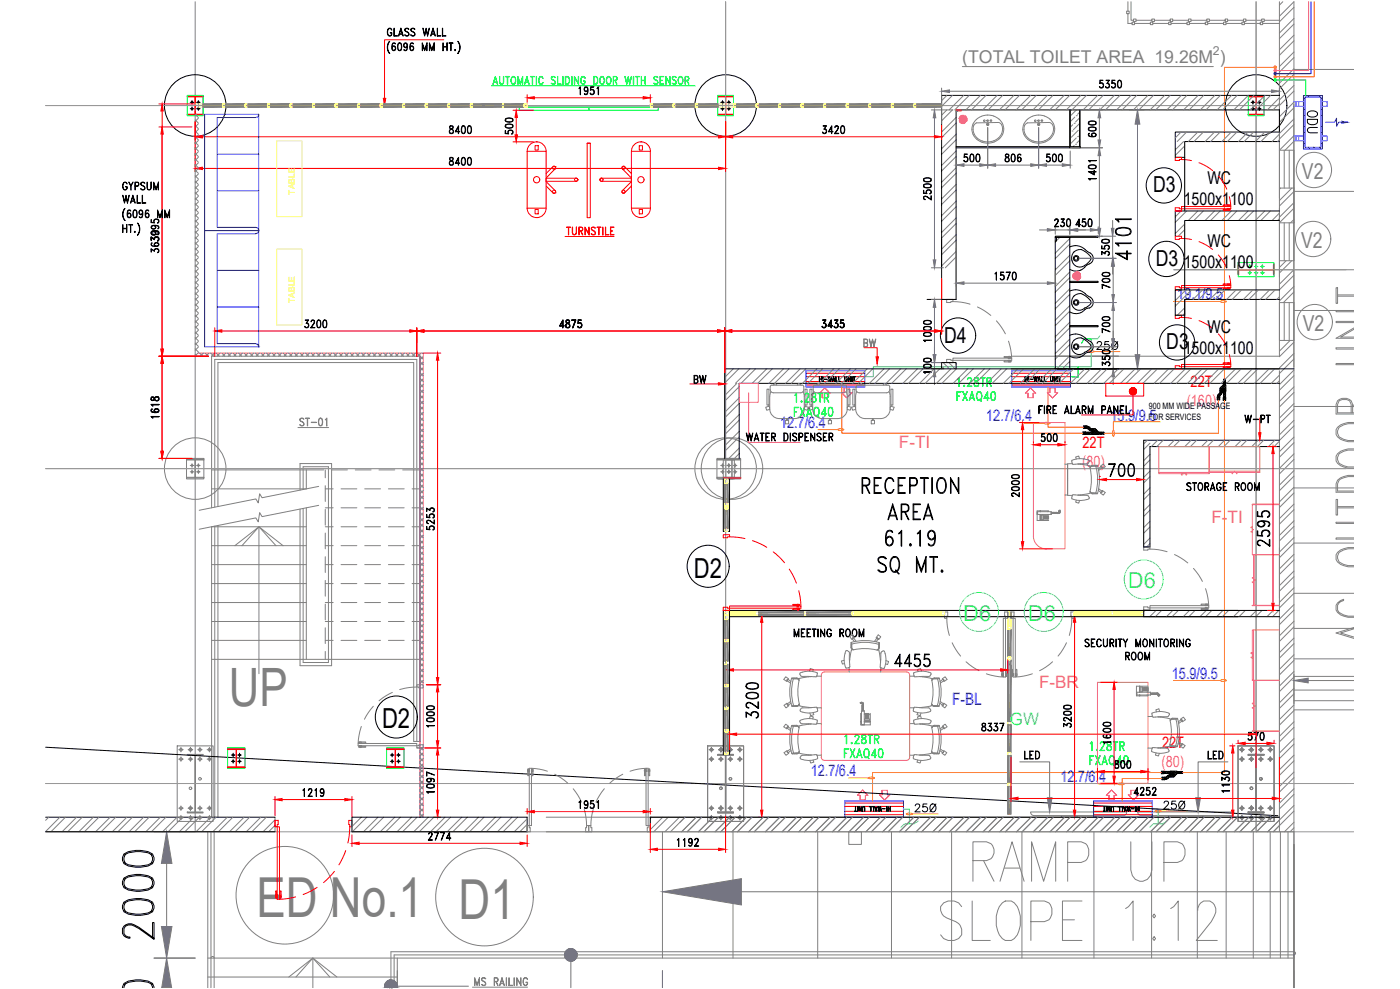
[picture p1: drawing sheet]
<svg xmlns="http://www.w3.org/2000/svg" width="841mm" height="594mm" viewBox="0 0 841 594" stroke-linecap="round" stroke-linejoin="round" font-family="sans-serif">
<defs><g id="words">
<text font-size="33.1" fill="#808080" x="154" y="551">ED No.1 D1</text>
<text font-size="31.8" fill="#808080" x="137" y="424">UP</text>
<g font-size="16.6">
<text x="417" y="347">D2</text>
<text x="230" y="438">D2</text>
</g>
<text font-size="15.9" fill="#808080" x="814" y="385" transform="rotate(-90 814 385)">AC OUTDOOR UNIT PART-01</text>
<g font-size="13.2" fill="#808080">
<text x="782" y="108">V2</text>
<text x="782" y="149">V2</text>
<text x="783" y="199">V2</text>
</g>
<g font-size="13.2">
<text x="693" y="116">D3</text>
<text x="694" y="160">D3</text>
<text x="567" y="206">D4</text>
<text x="701" y="210">D3</text>
</g>
<g font-size="13.2" fill="#0ff">
<text x="678" y="353">D6</text>
<text x="579" y="373">D6</text>
<text x="618" y="373">D6</text>
</g>
<text font-size="10.6" fill="#808080" x="578" y="38">(TOTAL TOILET AREA 19.26M )</text>
<g font-size="10.6">
<text x="725" y="110">WC</text>
<text x="711" y="123">1500x1100</text>
<text x="725" y="148">WC</text>
<text x="711" y="161">1500x1100</text>
<text x="725" y="200">WC</text>
<text x="711" y="213">1500x1100</text>
</g>
<g font-size="10.3" fill="#f27172">
<text x="540" y="269">F-TI</text>
<text x="728" y="314">F-TI</text>
<text x="624" y="413">F-BR</text>
</g>
<text font-size="10.2" fill="#00f" x="572" y="423">F-BL</text>
<text font-size="10.2" fill="#0ff" x="607" y="436">GW</text>
<g font-size="10.1">
<text x="792" y="81" transform="rotate(-90 792 81)">ODU</text>
<text x="653" y="461">FXAQ40</text>
</g>
<g font-size="10.1" fill="#0f0">
<text x="574" y="242">FXAQ40</text>
<text x="506" y="457">FXAQ40</text>
</g>
<text font-size="10.1" fill="#808080" x="476" y="252">FXAQ40</text>
<text font-size="9.7" fill="#0f0" x="574" y="234">1.28TR</text>
<text font-size="9.7" x="654" y="452">1.28TR</text>
<g font-size="9.5" fill="#00f">
<text x="707" y="179">19.1/9.5</text>
<text x="469" y="257">12.7/6.4</text>
<text x="592" y="253">12.7/6.4</text>
<text x="667" y="253">15.9/9.5</text>
<text x="704" y="408">15.9/9.5</text>
<text x="487" y="466">12.7/6.4</text>
<text x="637" y="470">12.7/6.4</text>
</g>
<g font-size="9.5" fill="#f00">
<text x="715" y="232">22T</text>
<text x="650" y="269">22T</text>
<text x="698" y="449">22T</text>
</g>
<g font-size="9.5" fill="#f0f">
<text x="713" y="244">(160)</text>
<text x="650" y="281">(80)</text>
<text x="698" y="460">(80)</text>
</g>
<text font-size="9.3" fill="#808080" x="476" y="243">1.28TR</text>
<text font-size="9.3" fill="#0f0" x="506" y="448">1.28TR</text>
<text font-size="8.8" fill="#767676" x="658" y="211">25Ø</text>
<g font-size="8.8">
<text x="623" y="250">FIRE ALARM PANEL</text>
<text x="746" y="255">W-PT</text>
<text x="712" y="296">STORAGE ROOM</text>
<text x="614" y="457">LED</text>
<text x="725" y="457">LED</text>
<text x="548" y="489">25Ø</text>
</g>
<text font-size="8.8" fill="#808080" x="476" y="384">MEETING ROOM</text>
<text font-size="8.4" fill="#808080" x="518" y="210">BW</text>
<g font-size="8.4">
<text x="416" y="231">BW</text>
<text x="447" y="266">WATER DISPENSER</text>
<text x="698" y="487">25Ø</text>
</g>
<text font-size="7.4" fill="#808080" x="729" y="33">2</text>
<g font-size="5.3">
<text x="690" y="246">900 MM WIDE PASSAGE</text>
<text x="690" y="252">FOR SERVICES</text>
</g>
<g font-size="5.1" fill="#ff0">
<text x="177" y="117" transform="rotate(-90 177 117)">TABLE</text>
<text x="177" y="182" transform="rotate(-90 177 182)">TABLE</text>
</g>
</g></defs>
<!-- layer: A_GRID_CENTER LINE -->
<path d="M117 1v498M436 1v498M755 1v498M705 162h108" fill="none" stroke="#808080" stroke-width=".6"/>
<path d="M436 1v498M755 1v498M27 63h742M705 162h104M27 282h786M27 471h786M27 500h786" fill="none" stroke="#989898" stroke-width=".6"/>
<g fill="none" stroke="#808080" stroke-width=".6">
<path d="M769 1v213h-162M777 1v499h-449M777 63v157M769 90h8M769 113h8v21h-8M769 157h8M769 182h8M252 214v9M769 204h8M769 223v277M432 288h8M777 426h36"/>
<path d="M165 491v9M328 491h441M391 491v9M621 490h54M621 490l-1-1-1-1h58l-1 1-1 1M638 490v1h20v-1M685 490h54M685 490l-1-1-1-1h58v1l-2 1M702 490v1h21v-1"/>
</g>
<!-- layer: A_RAMP_STAIRCASE -->
<g fill="none" stroke="#808080" stroke-width=".6">
<path d="M777 42h36M777 115h36M777 187h36M777 244h36M127 282h67M184 282v12h-57M195 294h5M195 282v5M195 292v9M199 282h10M205 294h9M213 282h10"/>
<path d="M219 294h10M228 282h9M233 294h10M242 282h10M248 294h4M777 293h36M127 305v-91h125v231M156 316l-11 12M184 316h-57v175M184 305v91M195 305h5M195 316h5"/>
<path d="M195 306v9M205 305h9M205 316h9M219 305h10M219 316h10M233 305h10M233 316h10M248 305h4M248 316h4M127 328h57M127 339h57M141 328l15-12 10 12"/>
<path d="M170 328l-14-12v89M195 328h5M195 339h5M195 320v10M195 334v10M205 328h9M205 339h9M219 328h10M219 339h10M233 328h10M233 339h10M248 328h4"/>
<path d="M248 339h4M777 326h36M127 351h57M195 351h5M195 349v9M205 351h9M219 351h10M233 351h10M248 351h4M777 356h36M127 362h57M127 373h57"/>
<path d="M195 362h5M195 373h5M195 363v9M195 377v10M205 362h9M205 373h9M219 362h10M219 373h10M233 362h10M233 373h10M248 362h4M248 373h4"/>
<path d="M777 377h36M127 385h57M127 396h125M195 385h5M195 391v5M205 385h9M219 385h10M233 385h10M248 385h4M777 396h36M777 415h36M777 406h36"/>
<path d="M777 421h36M125 500v93M398 500v76M440 500v76M491 500v76M536 500v76M572 500v76M614 500v76M657 500v76M692 500v76M719 500v76M737 500v76"/>
<path d="M753 500v76M763 500v76M769 500v76M774 500v76M777 500v76h-652M188 576l10 11M239 576v17M125 587h114M173 587l15-11v17M178 587l10-11 14 11"/>
</g>
<!-- layer: A_CANOPY_CHAJJA -->
<path d="M777 500v93" fill="none" stroke="#808080" stroke-width=".6"/>
<!-- layer: A_RAILING -->
<path d="M180 294v-16h19v122h-19v-94M182 294v-14h15v118h-15v-93M129 305v-89h121v229M129 316v175M131 304v-86h118v227h3M131 316v175M127 500v93M129 500v93M127 575a1 1 0 0 1 1 0 1 1 0 0 1 1 0M235 593v-21h542a1 1 0 0 1 1 1 1 1 0 0 1-1 1h-540v19" fill="none" stroke="#808080" stroke-width=".6"/>
<!-- layer: A_HATCH -->
<g fill="none" stroke="#808080" stroke-width=".6">
<path d="M771 1l-2 2M777 1l-8 9M777 11l-8 9M777 4l-8 9M777 14l-8 9M777 21l-8 9M777 31l-8 9M777 24l-8 9M777 35l-8 8M569 57l-3 3M572 57l-6 7M579 57l-9 9"/>
<path d="M582 57l-8 9M589 57l-9 9M592 57l-8 9M599 57l-9 9M602 57l-8 9M609 57l-9 9M612 57l-8 9M619 57l-9 9M622 57l-8 9M629 57l-9 9M633 57l-9 9M639 57l-8 9"/>
<path d="M643 57l-9 9M649 57l-8 9M653 57l-9 9M659 57l-8 9M663 57l-9 9M669 57l-8 9M673 57l-9 9M679 57l-8 9M683 57l-9 9M690 57l-9 9M693 57l-9 9M700 57l-9 9"/>
<path d="M703 57l-9 9M710 57l-9 9M713 57l-9 9M720 57l-9 9M723 57l-9 9M730 57l-9 9M733 57l-9 9M740 57l-9 9M743 57l-9 9M750 57l-9 9M753 57l-8 9M760 57l-9 9"/>
<path d="M763 57l-8 9M769 59l-8 7M777 41l-8 9M777 51l-8 9M777 45l-8 8M777 55l-8 8M569 66l-3 3M572 66l-6 7M574 71l-8 8M574 74l-8 9M643 66h.1M643 80h.1"/>
<path d="M644 79h.1M644 75l-1 1M645 74h.1M646 70l-3 3M647 69h.1M647 66l-4 4M648 78l-4 4M649 67l-2 2M649 71l-3 2M649 74l-4 4M709 79l-3 4M713 79l-6 6"/>
<path d="M720 79l-6 6M723 79l-6 6M730 79l-6 6M733 79l-6 6M740 79l-6 6M743 79l-6 6M750 79l-6 6M753 79l-6 6M760 79l-6 6M763 79l-6 6M769 62l-4 4M777 61l-8 9"/>
<path d="M777 71l-8 9M777 65l-8 8M777 75l-8 9M574 81l-8 8M574 91l-8 8M574 84l-8 9M574 94l-8 9M645 87v1M646 87h.1M647 83l-4 4M647 82h.1M649 81h-1"/>
<path d="M649 84l-2 2M649 88h-1M711 85l-5 5M712 94v1M712 88l-6 5M769 81l-5 4M769 84l-1 1M777 82l-8 8M777 85l-5 5M574 101l-8 8M574 111l-8 8M574 104l-8 9"/>
<path d="M574 114l-8 9M769 113v1M776 113l-7 7M777 115l-8 9M574 121l-8 9M574 131l-8 9M574 124l-8 9M574 134l-8 9M709 127l-3 3M712 135l-6 5M712 138l-4 4M713 127l-7 7"/>
<path d="M720 127l-6 5M723 127l-6 5M730 127l-6 5M733 127l-6 5M740 127l-6 5M743 127l-6 5M750 127l-6 5M753 127l-6 5M760 127l-6 5M763 127l-6 5M769 128l-5 4M769 131l-1 1"/>
<path d="M777 122l-8 8M777 132l-2 2M777 125l-8 9M574 141l-8 9M574 151l-8 9M574 144l-8 9M574 154l-6 7M637 143l-3 2M643 143l-9 9M643 153l-9 9M643 147l-9 8M643 157l-9 8"/>
<path d="M773 157l-4 4M776 157l-7 7M643 163l-9 9M643 173l-9 9M643 167l-9 8M643 177l-9 9M712 174l-6 7M716 174l-10 10M722 174l-5 6M726 174l-6 6M732 174l-5 6M736 174l-6 6"/>
<path d="M743 174l-6 6M746 174l-6 6M753 174l-6 6M756 174l-6 6M763 174l-6 6M766 174l-6 6M769 178l-2 2M777 162l-8 9M777 172l-8 9M777 165l-8 9M777 175l-6 7M643 184l-9 8"/>
<path d="M643 194l-9 8M643 187l-9 9M643 197l-9 9M712 185l-5 4M712 188l-1 1M567 218l3 3M570 218l4 4M574 219h.1M643 217l-5 5M643 204l-9 8M643 214l-9 8M643 207l-9 9"/>
<path d="M775 204l-6 7M777 212l-8 9M777 206l-8 8M777 216l-8 8M440 222l-5 5M444 222l-9 8M451 222l-9 8M454 222l-9 8M461 222l-9 8M464 222l-9 8M471 222l-9 8M474 222l-9 8"/>
<path d="M481 222l-9 8M484 222l-9 8M491 222l-9 8M494 222l-9 8M501 222l-9 8M504 222l-9 8M511 222l-9 8M514 222l-9 8M521 222l-9 8M524 222l-8 8M531 222l-9 8M534 222l-8 8"/>
<path d="M541 222l-9 8M544 222l-8 8M551 222l-9 8M554 222l-8 8M561 222l-9 8M565 222l-9 8M566 221h.1M567 222h.1M571 222l-8 8M575 222l-9 8M581 222l-8 8M585 222l-9 8"/>
<path d="M591 222l-8 8M595 222l-9 8M601 222l-8 8M605 222l-9 8M611 222l-8 8M615 222l-9 8M622 222l-9 8M625 222l-9 8M632 222l-9 8M635 222l-9 8M642 222l-9 8M645 222l-9 8"/>
<path d="M652 222l-9 8M655 222l-9 8M662 222l-9 8M665 222l-9 8M672 222l-9 8M675 222l-9 8M682 222l-9 8M685 222l-8 8M692 222l-9 8M695 222l-8 8M702 222l-9 8M705 222l-8 8"/>
<path d="M712 222l-9 8M715 222l-8 8M722 222l-9 8M725 222l-8 8M732 222l-9 8M736 222l-9 8M742 222l-9 8M746 222l-9 8M752 222l-8 8M756 222l-9 8M762 222l-8 8M766 222l-9 8"/>
<path d="M769 225l-5 5M769 229l-2 1M777 222l-8 9M777 232l-8 9M777 226l-8 8M777 236l-8 8M777 242l-8 9M777 253l-8 8M777 246l-8 9M777 256l-8 9M689 264l-2 3M691 266l-4 4"/>
<path d="M691 273l-4 4M691 276l-4 4M695 264l-3 4M699 264l-4 4M705 264l-3 4M709 264l-4 4M716 264l-4 4M719 264l-4 4M726 264l-4 4M729 264l-4 4M736 264l-4 4M739 264l-4 4"/>
<path d="M746 264l-4 4M749 264l-4 4M756 264l-4 4M759 264l-4 4M766 264l-4 4M769 265l-4 3M777 263l-8 8M777 273l-8 8M777 266l-8 9M777 276l-8 9M191 292l-34 7-1-2-1 5-1-2-34 7M691 283l-4 4"/>
<path d="M691 286l-4 4M691 293l-4 4M691 296l-4 4M777 283l-8 8M777 293l-8 8M777 286l-8 9M777 296l-8 9M191 304l-34 6-1-2-1 5-1-2-34 7M691 303l-4 4M691 313l-4 4M691 306l-4 4M691 317l-4 3"/>
<path d="M777 303l-8 9M777 313l-8 9M777 306l-8 9M777 316l-8 9M691 323l-4 4M691 327l-2 2M777 323l-8 9M777 333l-8 9M777 326l-8 9M777 336l-8 9M777 343l-8 9M777 353l-8 9"/>
<path d="M777 346l-8 9M777 356l-8 9M688 367h-1M694 367l-3 3M698 367l-4 3M705 367l-4 3M708 367l-4 3M715 367l-4 3M718 367l-4 3M725 367l-4 3M728 367l-4 3M735 367l-4 3"/>
<path d="M738 367l-4 3M745 367l-4 3M748 367l-4 3M755 367l-4 3M758 367l-4 3M765 367l-4 3M768 367l-4 3M777 363l-8 9M777 373l-8 9M777 367l-8 8M777 377l-8 8M777 383l-8 9"/>
<path d="M777 393l-8 9M777 387l-8 8M777 397l-8 8M777 403l-8 9M777 413l-8 9M777 407l-8 8M777 417l-8 9M777 423l-8 9M777 434l-8 8M777 427l-8 9M777 437l-8 9M777 444l-8 8"/>
<path d="M777 454l-8 8M777 447l-8 9M777 457l-8 9M777 464l-8 8M777 474l-8 9M777 467l-8 9M777 477l-8 9M29 491l-2 2M36 491l-9 8M39 491l-8 9M46 491l-9 9M49 491l-8 9"/>
<path d="M56 491l-9 9M59 491l-8 9M66 491l-9 9M69 491l-8 9M76 491l-9 9M80 491l-9 9M86 491l-8 9M90 491l-9 9M96 491l-8 9M100 491l-9 9M106 491l-8 9M110 491l-9 9"/>
<path d="M116 491l-8 9M120 491l-9 9M126 491l-8 9M130 491l-9 9M137 491l-9 9M140 491l-9 9M147 491l-9 9M150 491l-9 9M157 491l-9 9M160 491l-9 9M165 492l-7 8M165 496l-4 4"/>
<path d="M217 491l-6 5M220 491l-8 9M227 491l-9 9M230 491l-8 9M237 491l-9 9M240 491l-8 9M247 491l-9 9M251 491l-9 9M257 491l-8 9M261 491l-9 9M267 491l-8 9M271 491l-9 9"/>
<path d="M277 491l-8 9M281 491l-9 9M287 491l-8 9M291 491l-9 9M298 491l-9 9M301 491l-9 9M308 491l-9 9M311 491l-9 9M317 492l-8 8M317 495l-5 5M391 491v1M398 491l-7 7"/>
<path d="M401 491l-8 9M408 491l-9 9M408 494l4-3-9 9M418 491l-9 9M422 491l-9 9M428 491l-8 9M432 491l-9 9M438 491l-8 9M442 491l-9 9M448 491l-8 9M452 491l-9 9M458 491l-8 9"/>
<path d="M462 491l-9 9M468 491l-8 9M472 491l-9 9M479 491l-9 9M482 491l-9 9M489 491l-9 9M492 491l-9 9M499 491l-9 9M502 491l-9 9M509 491l-9 9M512 491l-9 9M519 491l-9 9"/>
<path d="M522 491l-9 9M529 491l-9 9M532 491l-9 9M539 491l-9 9M542 491l-8 9M549 491l-9 9M552 491l-8 9M559 491l-9 9M562 491l-8 9M569 491l-9 9M572 491l-8 9M579 491l-9 9"/>
<path d="M582 491l-8 9M589 491l-8 9M593 491l-9 9M599 491l-8 9M603 491l-9 9M609 491l-8 9M613 491l-9 9M619 491l-8 9M623 491l-9 9M629 491l-8 9M633 491l-9 9M640 491l-9 9"/>
<path d="M643 491l-9 9M650 491l-9 9M653 491l-9 9M660 491l-9 9M663 491l-9 9M670 491l-9 9M673 491l-9 9M680 491l-9 9M683 491l-9 9M690 491l-9 9M693 491l-9 9M700 491l-9 9"/>
<path d="M703 491l-8 9M710 491l-9 9M713 491l-8 9M720 491l-9 9M723 491l-8 9M730 491l-9 9M733 491l-8 9M740 491l-9 9M743 491l-8 9M750 491l-9 9M754 491l-9 9M760 491l-9 9"/>
<path d="M764 491l-9 9M777 484l-15 16M777 494l-5 6M777 487l-12 13M777 497l-2 3"/>
</g>
<!-- layer: A_PROPOSED STRUCTURE -->
<path d="M398 536l47-8v16z" fill="#767676" stroke="#767676" stroke-width=".6"/>
<path d="M445 536h332" fill="none" stroke="#767676" stroke-width=".6"/>
<!-- layer: A_TEXT NOTE -->
<g fill="none" stroke="#808080" stroke-width=".6">
<path d="M584 517h9a6 6 0 0 0 4-6 6 6 0 0 0-4-5h-9v23M591 517l6 12M641 518h9a6 6 0 0 0 4-6 6 6 0 0 0-4-6h-9v23M679 506v17a6 6 0 0 0 7 6 6 6 0 0 0 6-6v-17M699 518h8a6 6 0 0 0 5-6 6 6 0 0 0-5-6h-8v23M601 529l7-23 7 23M603 521h10M620 529v-23l7 23 7-23v23M578 545a7 7 0 0 0-13 0 6 6 0 0 0 4 6l5 3a6 6 0 0 1 4 6 6 6 0 0 1-5 5h-3l-3-1-2-2M584 541v24h11M602 542l2-1a7 7 0 0 1 8 6 15 15 0 0 1-4 18 7 7 0 0 1-9-6 17 17 0 0 1 3-17zM619 554h8a6 6 0 0 0 5-7 6 6 0 0 0-5-6h-8v24"/>
<path d="M638 553h7M650 541h-12v24h12M676 546l2-1 3-4v24M693 549l1 1-1 1-1-1zM703 546l2-1 3-4v24M720 547a6 6 0 0 1 3-6h4a6 6 0 0 1 2 9l-1 4-9 11h12M693 563l1 1-1 1-1-1z"/>
</g>
<!-- layer: A_DIMENSIONS -->
<path d="M575 67h.1M93 500h24M100 519v38M777 507v86M93 576h24M239 583v10M398 583v10" fill="none" stroke="#767676" stroke-width=".6"/>
<g fill="none" stroke="#808080" stroke-width=".6">
<circle cx="789" cy="102" r="11"/>
<circle cx="789" cy="144" r="11"/>
<circle cx="790" cy="193" r="11"/>
<circle cx="171" cy="538" r="29"/>
<circle cx="291" cy="539" r="29"/>
</g>
<g fill="none" stroke="#000" stroke-width=".6">
<path d="M661 52v1M662 50l1 1-1 2M663 51l-1-1h-1v-2h2h-2v2a1.4 1.4 0 0 1 2 0 1.4 1.4 0 0 1-1 2 1.4 1.4 0 0 1-2 0l2 1 1-1M664 52l1 1M665 50a1.4 1.4 0 0 1 2 2 1.5 1.5 0 0 1-3 0l2 1v-1M666 50v1v2M666 48h-2h2l-1 2M666 48l-1 2 1 1M668 52v1M669 50l1 1-1 2M670 51l-1-1h-1v-2h2h-2v2a1.4 1.4 0 0 1 2 0 1.4 1.4 0 0 1 0 2 1.4 1.4 0 0 1-2 0l1 1 1-1M672 48a2.7 2.7 0 0 1 2 3 2.7 2.7 0 0 1-2 2l-1-2z"/>
<path d="M672 52h1M672 49h1M672 48l-1 2 1 3M673 48l1 2-1 3M769 54v3h-203v104M654 77l2-1 3 1a2.7 2.7 0 0 1-3 2 2.7 2.7 0 0 1-2-2zM654 78l2 1 2-1M654 77l2-1 2 1M654 73h2l3 1a2.7 2.7 0 0 1-3 1 2.7 2.7 0 0 1-2-1zM654 74l2 1 2-1M654 73h2h2M654 77v1"/>
<path d="M654 73v2M658 77v1M658 73v2M769 79h-63v16h6M769 79v-13h-195v114h-8M574 88h75v1M579 97h1M581 94v1v2M581 95l-1-1-1 1v-2h2h-1l-1 1a1.4 1.4 0 0 1 2 1 1.4 1.4 0 0 1 0 2 1.4 1.4 0 0 1-2-1l1 1 1-1M583 93h1a2.7 2.7 0 0 1 1 2 2.7 2.7 0 0 1-1 2l-1-2zM583 97h2M583 93h2"/>
<path d="M583 93v2v2M584 93l1 2-1 2M587 93a2.7 2.7 0 0 1 2 2 2.7 2.7 0 0 1-2 2l-1-2zM587 97h1M587 93h1M587 93l-1 2 1 2M588 93l1 2-1 2M604 97h.1M604 93a1.9 1.9 0 0 0 2 2v2h-1a1.5 1.5 0 0 1-1-2 1.5 1.5 0 0 1 2-1v-1zM604 93h2M604 93v1a1.6 1.6 0 0 1 2 1 1.6 1.6 0 0 1-1 2 1.7 1.7 0 0 1-1-2 1.7 1.7 0 0 1 2-1v-1M606 97h.1"/>
<path d="M608 93a2.7 2.7 0 0 1 2 2 2.7 2.7 0 0 1-2 2l-1-2zM608 97h1M608 93h1M608 93v2v2M609 93l1 2-1 2M611 96l1 1 1-1M611 95h1h1M612 93h1M612 93l-1 3 1 1M612 95l-1 1M613 95v1v1M613 93a2.7 2.7 0 0 0-1 4 1.4 1.4 0 0 0 2-2 1.5 1.5 0 0 0-3 0"/>
<path d="M629 97h.1M630 94l1 1-1 2M631 95l-1-1-1 1v-2h2h-2v1a1.4 1.4 0 0 1 2 1 1.4 1.4 0 0 1-1 2 1.4 1.4 0 0 1-1-1l1 1 1-1M633 93a2.7 2.7 0 0 1 2 2 2.7 2.7 0 0 1-2 2l-1-2zM633 97h1M633 93h1M633 93l-1 2 1 2M634 93v2v2M636 93h1a2.7 2.7 0 0 1 1 2 2.7 2.7 0 0 1-1 2l-1-2zM636 97h2M636 93h2M636 93v2v2"/>
<path d="M638 93v2v2M643 88v1M654 96l5 1h-5h1zM654 80v1a2.7 2.7 0 0 0 5 0 1.4 1.4 0 0 0-2-1 1.4 1.4 0 0 0-1 2M654 99h2l3 1a2.7 2.7 0 0 1-3 1 2.7 2.7 0 0 1-2-1zM654 100l2-1 2 1M654 80v2M654 99v2M656 81l1-1 1 1M656 81l1 1M657 80l-1 1 1 1M657 80l1 1-1 1"/>
<path d="M658 99v2M658 81l-1 1-3-1M769 85h-57v42M555 111l2-1 3 1a2.7 2.7 0 0 1-3 2 2.7 2.7 0 0 1-2-2zM555 112l2 1 2-1M555 111h2h2M555 107h2l3 1a2.7 2.7 0 0 1-3 1 2.7 2.7 0 0 1-2-1zM555 109h2h2M555 107h2h2M555 111v1M555 107v2M557 115l1-1 1 1"/>
<path d="M557 114v1v1h-2v-2v2h2a1.4 1.4 0 0 1 0-2 1.4 1.4 0 0 1 2 1 1.4 1.4 0 0 1 0 2v-2l-1-1M559 111v1M559 107v2M559 120l1-2v2l-4-2-1 1 1 1-1-1 1-1 4 2M559 116h.1M654 107h5h-5l1 1zM654 101h2h2M657 105v-3v3l-3-2h5h-5l3 2M634 136h2h-3l3-3-1-1h-1l1-1 1 2-2 3M637 136h1M638 133a1.4 1.4 0 0 1 2 2 1.5 1.5 0 0 1-3 0l1 1 1-1M639 134v1v1"/>
<path d="M639 132l-2-1h2l-1 3M639 131l-1 3h1M641 132l1-1a2.7 2.7 0 0 1 1 3 2.7 2.7 0 0 1-1 2l-1-2zM641 136h2M641 132h2M641 132v2v2M642 132l1 2-1 2M647 135h2h-3l2-4v5v-4l-1 3M650 136h1M652 133v1v2M652 134l-1-1-1 1v-3h2l-2 1v1a1.4 1.4 0 0 1 2 1 1.4 1.4 0 0 1 0 2 1.4 1.4 0 0 1-2-1l1 1 1-1M654 132l1-1a2.7 2.7 0 0 1 1 3 2.7 2.7 0 0 1-1 2l-1-2z"/>
<path d="M654 136h2M654 132h2M654 132v2v2M655 132l1 2-1 2M670 132h10h-9l1 1zM671 138a9 9 0 0 1 8 0l1 1a6 6 0 0 1-8 2h-1l-1-2zM671 138a9 9 0 0 1 8 0M671 138v1v2M679 138v1v2M769 132h-57v42M769 127h-63v15M566 143v37h-9"/>
<path d="M635 143v2h-1M662 151v2v-2l2 1M662 144h2l3 1a2.7 2.7 0 0 1-3 1 2.7 2.7 0 0 1-2-1zM662 145l2 1 2-1M662 144h2h2M662 144v2M664 148l1-1 1 1M664 152l1-1 1 1M664 147v1v2l-2-1v-1v1h2a1.4 1.4 0 0 1 0-2 1.4 1.4 0 0 1 2 1 1.4 1.4 0 0 1 0 2v-2l-1-1M665 151l-1 2-2-2M665 151l1 1v1a1.4 1.4 0 0 0 0-2 1.4 1.4 0 0 0-2 1M666 144v2"/>
<path d="M666 153h.1M666 149v1M670 146h10h-9l1 2zM671 140a9 9 0 0 0 8 0M677 156v-5v5l-7-4h10h-9l6 4M599 163l-1 5v-4zM601 167l1 1M602 165l1 1-1 2M603 166l-1-1h-1v-2h2l-2 1v1a1.4 1.4 0 0 1 2 1 1.4 1.4 0 0 1 0 2 1.4 1.4 0 0 1-2-1l1 1 1-1M607 163l-2 5 2-5h-3l3 1M609 164v-1a2.7 2.7 0 0 1 2 3 2.7 2.7 0 0 1-2 2l-1-2zM609 168h1"/>
<path d="M609 164h1M609 164l-1 1 1 3M610 164v1v3M662 171l5 2-5-2v2v-2M662 168l3-1 2 1a2.7 2.7 0 0 1-3 2 2.7 2.7 0 0 1-2-2zM662 169l2 1 3-1M662 168l2-1 3 1M662 164h3l2 1a2.7 2.7 0 0 1-3 1 2.7 2.7 0 0 1-2-1zM662 165l2 1 3-1M662 164h2h3M663 168v1M663 164v2"/>
<path d="M666 168v1M666 164v2M712 180v42M769 174h-63v15h6v-9h57M555 197l2-1 3 1a2.7 2.7 0 0 1-3 2 2.7 2.7 0 0 1-2-2zM555 198h2h2M555 197l2-1 2 1M555 193l2-1 3 1a2.7 2.7 0 0 1-3 2 2.7 2.7 0 0 1-2-2zM555 194l2 1 2-1M555 193h2h2M555 197v1M555 193v1"/>
<path d="M559 197v1M559 193v1M662 198l5 1-5-2v3v-2M662 194h3l2 1a2.7 2.7 0 0 1-3 1 2.7 2.7 0 0 1-2-1zM662 196h2h3M662 194h2h3M662 191l3-1 2 1a2.7 2.7 0 0 1-3 2 2.7 2.7 0 0 1-2-2zM662 192h2h3M662 191l2-1 3 1M663 194v2M663 191v1M666 194v2"/>
<path d="M666 191v1M555 204h5h-5l1 1zM555 200h2l3 1a2.7 2.7 0 0 1-3 1 2.7 2.7 0 0 1-2-1zM555 201l2 1 2-1M555 200h2h2M555 219h2l3 1a2.7 2.7 0 0 1-3 1 2.7 2.7 0 0 1-2-1zM555 219h2h2M555 216l2-1 3 1a2.7 2.7 0 0 1-3 2 2.7 2.7 0 0 1-2-2zM555 217h2h2M555 216l2-1 2 1M555 200v2M555 219v2"/>
<path d="M555 216v1M559 200v2M559 219v2M559 216v1M662 218l2 1M662 218v1v-2l2 2M664 215l1-1 2 1M664 218l1-1 2 1M665 214l-1 1v1h-2v-2v2h2a1.4 1.4 0 0 1 0-2 1.4 1.4 0 0 1 2 0 1.4 1.4 0 0 1 0 2l1-1-1-1M665 217l-1 2M666 217l1 1-1 2a1.5 1.5 0 0 0 0-3 1.4 1.4 0 0 0-2 2M667 219l-1 1"/>
<path d="M667 215l-1 1M555 223l5 1h-5h1zM555 221h2h2M566 222v-4h8v4M607 222h162M634 222v-79h9v79M769 230h-325v45M777 222h-342v53M769 264h-82v65h3M769 268h-78v61M27 449l741 41M27 491h138"/>
<path d="M27 500h138M211 491h106v9h-106zM769 491h-378v9"/>
</g>
<!-- layer: A_PEB COL -->
<g fill="none" stroke="#808080" stroke-width=".6">
<path d="M106 448h22v45h-22zM107 450h3M107 456h3M109 449v3M109 455v2M113 453h9v1h-9zM113 450h3M113 456h3M114 449v3M114 455v2M117 454v34M119 450h2"/>
<path d="M119 456h2M120 449v3M120 455v2M124 450h3M124 456h3M126 449v3M126 455v2M425 448h22v45h-22zM426 450h3M426 456h3M427 449v3M427 455v2"/>
<path d="M431 453h10v1h-10zM432 450h2M432 456h2M433 449v3M433 455v2M436 454v34M437 450h3M437 456h3M439 449v3M439 455v2M443 450h3M443 456h3"/>
<path d="M444 449v3M444 455v2M744 448h21v45h-21zM745 450h2M745 456h2M746 449v3M746 455v2M750 453h9v1h-9zM750 450h3M750 456h3M752 449v3M752 455v2"/>
<path d="M754 454v34M755 454v34M756 450h3M756 456h3M757 449v3M757 455v2M762 450h2M762 456h2M763 449v3M763 455v2M107 485h3M107 491h3"/>
<path d="M109 484v3M109 490v3M113 488h9h-9zM113 485h3M113 491h3M114 484v3M114 490v3M119 485h2M119 491h2M120 484v3M120 490v3M124 485h3"/>
<path d="M124 491h3M126 484v3M126 490v3M426 485h3M426 491h3M427 484v3M427 490v3M431 488h10h-10zM432 485h2M432 491h2M433 484v3M433 490v3"/>
<path d="M437 485h3M437 491h3M439 484v3M439 490v3M443 485h3M443 491h3M444 484v3M444 490v3M745 485h2M745 491h2M746 484v3M746 490v3"/>
<path d="M750 488h9h-9zM750 485h3M750 491h3M752 484v3M752 490v3M756 485h3M756 491h3M757 484v3M757 490v3M762 485h2M762 491h2M763 484v3"/>
<path d="M763 490v3"/>
<circle cx="109" cy="450" r=".8"/>
<circle cx="109" cy="456" r=".8"/>
<circle cx="114" cy="450" r=".8"/>
<circle cx="114" cy="456" r=".8"/>
<circle cx="120" cy="450" r=".8"/>
<circle cx="120" cy="456" r=".8"/>
<circle cx="126" cy="450" r=".8"/>
<circle cx="126" cy="456" r=".8"/>
<circle cx="427" cy="450" r=".8"/>
<circle cx="427" cy="456" r=".8"/>
<circle cx="433" cy="450" r=".8"/>
<circle cx="433" cy="456" r=".8"/>
<circle cx="439" cy="456" r=".8"/>
<circle cx="439" cy="450" r=".8"/>
<circle cx="444" cy="450" r=".8"/>
<circle cx="444" cy="456" r=".8"/>
<circle cx="746" cy="456" r=".8"/>
<circle cx="746" cy="450" r=".8"/>
<circle cx="752" cy="456" r=".8"/>
<circle cx="752" cy="450" r=".8"/>
<circle cx="757" cy="456" r=".8"/>
<circle cx="757" cy="450" r=".8"/>
<circle cx="763" cy="450" r=".8"/>
<circle cx="763" cy="456" r=".8"/>
<circle cx="114" cy="474" r=".8"/>
<circle cx="120" cy="468" r=".8"/>
<circle cx="433" cy="474" r=".8"/>
<circle cx="439" cy="468" r=".8"/>
<circle cx="752" cy="474" r=".8"/>
<circle cx="757" cy="468" r=".8"/>
<circle cx="109" cy="485" r=".8"/>
<circle cx="109" cy="491" r=".8"/>
<circle cx="114" cy="485" r=".8"/>
<circle cx="114" cy="491" r=".8"/>
<circle cx="120" cy="491" r=".8"/>
<circle cx="120" cy="485" r=".8"/>
<circle cx="126" cy="485" r=".8"/>
<circle cx="126" cy="491" r=".8"/>
<circle cx="427" cy="491" r=".8"/>
<circle cx="427" cy="485" r=".8"/>
<circle cx="433" cy="491" r=".8"/>
<circle cx="433" cy="485" r=".8"/>
<circle cx="439" cy="491" r=".8"/>
<circle cx="439" cy="485" r=".8"/>
<circle cx="444" cy="491" r=".8"/>
<circle cx="444" cy="485" r=".8"/>
<circle cx="746" cy="491" r=".8"/>
<circle cx="746" cy="485" r=".8"/>
<circle cx="752" cy="485" r=".8"/>
<circle cx="752" cy="491" r=".8"/>
<circle cx="757" cy="485" r=".8"/>
<circle cx="757" cy="491" r=".8"/>
<circle cx="763" cy="491" r=".8"/>
<circle cx="763" cy="485" r=".8"/>
</g>
<!-- layer: 0 -->
<g fill="none" stroke="#f00" stroke-width=".6">
<path d="M113 58h9zM117 58v11M431 58h10zM436 58v11M750 58h9zM754 58v11M755 58v11M113 69h9zM431 69h10zM750 69h9zM321 87h2v3h-2zM322 85h.1"/>
<path d="M322 85a6 6 0 0 0-5 6M322 85a6 6 0 0 1 6 6M379 91h12v34h-12zM384 87h2v3h-2zM385 85h.1M385 85a6 6 0 0 1 6 6M385 85a6 6 0 0 0-6 6M328 112l4 4a1 1 0 0 0 2 0 1 1 0 0 0 0-2M328 109l5 5M333 100h.1M333 116h.1M333 101l-5 6"/>
<path d="M334 101a1 1 0 0 0 0-1 1 1 0 0 0-2 0l-4 4M347 108l-1-1h-18v2M347 108l-1 1h-18M347 108h.1M360 108h.1M360 108l1-1h18v2M360 108l1 1h18M374 100h.1M374 116h.1M374 100v1l5 6M374 100h1l4 4M379 109l-5 5v2"/>
<path d="M379 112l-4 4h-1M317 125v-34h11v34M317 125h11M317 125a6 6 0 0 0 5 6 6 6 0 0 0 6-6M321 126h2v2h-2zM379 125a6 6 0 0 0 6 6 6 6 0 0 0 6-6M384 126h2v2h-2zM664 230h23v8h-23zM681 237v12h-31M757 251v9M762 268h5M765 272v90"/>
<path d="M434 287h11M660 286h.1M665 288h18M434 367h4M456 370h.1M458 374v113M762 367h5M605 396v8M441 402h160M137 450h10zM142 450v11M232 450h11z"/>
<path d="M237 450v11M238 450v11M137 461h10zM232 461h11zM456 491h.1"/>
<circle cx="322" cy="108" r="1.9"/>
<circle cx="333" cy="101" r="1"/>
<circle cx="333" cy="115" r="1"/>
<circle cx="346" cy="108" r="1"/>
<circle cx="361" cy="108" r="1"/>
<circle cx="375" cy="101" r="1"/>
<circle cx="375" cy="115" r="1"/>
<circle cx="385" cy="108" r="1.9"/>
</g>
<g fill="none" stroke="#000" stroke-width=".6">
<path d="M114 65h2M114 61h2M115 60v3M115 64v2M118 65h2M118 61h2M119 60v3M119 64v2M433 65h2M433 61h2M434 60v3M434 64v2"/>
<path d="M437 65h2M437 61h2M438 60v3M438 64v2M752 65h2M752 61h2M753 60v3M753 64v2M755 65h3M755 61h3M756 60v3M756 64v2"/>
<path d="M670 279l-3 7 3-7h-4h4M673 279h1a5 5 0 0 1 0 7h-1a6 6 0 0 1 0-7zM673 279h2M673 279l-1 3 1 4M675 279v3v4M678 279h2a5 5 0 0 1 0 7h-1a6 6 0 0 1-1-7zM678 279h3M679 279l-1 3 1 4M680 279l1 3-1 4M434 288v31h4v-31M673 285h2M678 285h3"/>
<path d="M756 315a2.3 2.3 0 0 0 4 0M757 313l-1 2v1h1M758 313l2 1M758 320a2.6 2.6 0 0 1 4 0M758 313l2 2-1 1h-1M758 308a2.6 2.6 0 0 1 4 0M759 313l1 1a2.1 2.1 0 0 1-2 3 2.1 2.1 0 0 1-2-3 7 7 0 0 1 6 0 1.6 1.6 0 0 1 0 2M760 319a2.2 2.2 0 0 0-1 3h-4v-3l1 3h2a2.4 2.4 0 0 1 2-4 2.4 2.4 0 0 1 2 4h-1a1.8 1.8 0 0 0 1-3h-1M760 307a2.2 2.2 0 0 0-1 4l-4-1v-3l1 3h2a2.4 2.4 0 0 1 2-3 2.4 2.4 0 0 1 2 4h-1a1.8 1.8 0 0 0 1-3l-1-1M762 314v2M762 314l-1-1a6 6 0 0 0-5 1M762 310v1"/>
<path d="M762 328l1-4v4l-6-3-1 1v1l1 1h-1l-1-2 2-2a9 9 0 0 1 6 4M762 321v1M434 367v86M438 370h306M744 367h-306v86M538 398l4 1h-5l4-6v8l-1-7-2 5M544 398l4 1h-5l3-6v8v-7l-2 5M549 399l1 1M552 396a2.6 2.6 0 0 1 0 4M553 397a2.2 2.2 0 0 0-4-1l1-3h3h-3v3a2.4 2.4 0 0 1 3 2 2.4 2.4 0 0 1-4 2v-1a1.8 1.8 0 0 0 3 1l1-1M555 399l1 1M557 396a2.6 2.6 0 0 1 0 4"/>
<path d="M559 397l-2-1h-2v-3h3h-2l-1 3a2.4 2.4 0 0 1 4 2 2.4 2.4 0 0 1-4 2v-1a1.8 1.8 0 0 0 3 1l1-1M448 417l3-1a3 3 0 0 1 5 2 5 5 0 0 1-8 0zM448 419l3 1 4-1M448 417l3-1 4 1M448 411l3-1a3 3 0 0 1 5 2 5 5 0 0 1-8 0zM448 413l3 1 4-1M448 411l3-1 4 1M449 417v2M449 411v2M455 417v2M455 411v2M448 428v3v-3l3 2"/>
<path d="M451 429a2.3 2.3 0 0 1 4 0M453 428h-1l-1 2-3-2M454 428a2.1 2.1 0 0 1 1 3h-1a2.2 2.2 0 0 0 0-4 2.2 2.2 0 0 0-3 3M455 425l1-3v4l-6-4-2 1v1l2 1h-2v-2l1-1h1l6 3M455 430v1M139 457h2M139 454h2M140 452v3M140 456v2M143 457h2M143 454h2M144 452v3"/>
<path d="M144 456v2M234 457h3M234 454h3M236 452v3M236 456v2M238 457h2M238 454h2M239 452v3M239 456v2"/>
<circle cx="115" cy="65" r=".5"/>
<circle cx="115" cy="61" r=".5"/>
<circle cx="117" cy="63" r="18"/>
<circle cx="119" cy="65" r=".5"/>
<circle cx="119" cy="61" r=".5"/>
<circle cx="434" cy="61" r=".5"/>
<circle cx="434" cy="65" r=".5"/>
<circle cx="436" cy="63" r="18"/>
<circle cx="438" cy="61" r=".5"/>
<circle cx="438" cy="65" r=".5"/>
<circle cx="753" cy="61" r=".5"/>
<circle cx="753" cy="65" r=".5"/>
<circle cx="755" cy="63" r="18"/>
<circle cx="757" cy="61" r=".5"/>
<circle cx="757" cy="65" r=".5"/>
<circle cx="140" cy="454" r=".5"/>
<circle cx="140" cy="457" r=".5"/>
<circle cx="144" cy="454" r=".5"/>
<circle cx="144" cy="457" r=".5"/>
<circle cx="236" cy="454" r=".5"/>
<circle cx="236" cy="457" r=".5"/>
<circle cx="239" cy="457" r=".5"/>
<circle cx="239" cy="454" r=".5"/>
</g>
<path d="M113 57h9v12h-9zM431 57h10v12h-10zM750 57h9v12h-9zM137 449h10v13h-10zM232 449h11v13h-11z" fill="none" stroke="#0f0" stroke-width=".6"/>
<g fill="none" stroke="#808080" stroke-width=".6">
<path d="M678 8v-1h-1v1h1v6h2v-1h2v2h-2v-1M678 1v6M679 1v11l3-1v2h-1v-1M682 14h9v-1h2v2h-2v-1M682 12h10v-1h1v2h-1v-1M693 14h9v-1h2v2h-2v-1M693 12h10v-1h1v2h-1v-1M704 14h9v-1h2v2h-2v-1M704 12h10v-1h2v2h-2v-1M715 14h9v-1h2v2h-2v-1M716 12h9v-1h2v2h-2v-1M726 14h9v-1h2v2h-2v-1"/>
<path d="M727 12h9v-1h1v2h-1v-1M737 14h9v-1h2v2h-2v-1M737 12h10v-1h1v2h-1v-1M748 14h9v-1h2v2h-2v-1M748 12h10v-1h1v2h-1v-1M759 14h10M759 12h10M112 275h10v13h-10zM112 276h10zM114 280h2M115 279v2M117 276v11"/>
<path d="M118 280h2M119 279v2M431 275h10v13h-10zM431 276h10zM433 280h2M434 279v2M434 275h11v13h-11zM434 276h11zM436 276v11M437 280h2M438 279v2M440 276v11"/>
<path d="M441 280h2M442 279v2M112 287h10zM114 283h2M115 282v3M118 283h2M119 282v3M431 287h10zM433 283h2M434 282v3M434 287h11zM437 283h2"/>
<path d="M438 282v3M441 283h2M442 282v3"/>
<circle cx="115" cy="280" r=".5"/>
<circle cx="119" cy="280" r=".5"/>
<circle cx="434" cy="280" r=".5"/>
<circle cx="438" cy="280" r=".5"/>
<circle cx="442" cy="280" r=".5"/>
<circle cx="115" cy="283" r=".5"/>
<circle cx="117" cy="281" r="18"/>
<circle cx="119" cy="283" r=".5"/>
<circle cx="434" cy="283" r=".5"/>
<circle cx="436" cy="281" r="18"/>
<circle cx="438" cy="283" r=".5"/>
<circle cx="440" cy="281" r="18"/>
<circle cx="442" cy="283" r=".5"/>
</g>
<!-- layer: A_DIMENSIONS -->
<g fill="#767676" stroke="#767676" stroke-width=".6">
<path d="M100 576l3 17h-6z"/>
<path d="M97 557h6l-3 19z"/>
<path d="M100 500l3 19h-6z"/>
</g>
<g fill="none" stroke="#000" stroke-width=".6">
<path d="M74 513a18 18 0 0 1 18 0l1 2-1 4a18 18 0 0 1-18 0v-2zM74 518a18 18 0 0 0 18 0M74 514a18 18 0 0 1 18 0M75 513l-1 2 1 4M91 513l1 2-1 4M74 527a18 18 0 0 1 18 0l1 3-1 3a18 18 0 0 1-18 0v-2zM74 532a18 18 0 0 0 18 0M74 528a18 18 0 0 1 18 0M75 527l-1 3 1 3M91 527l1 3-1 3M74 542a18 18 0 0 1 18 0l1 2-1 4a18 18 0 0 1-18 0v-3zM74 547a18 18 0 0 0 18 0"/>
<path d="M74 543a18 18 0 0 1 18 0M75 542l-1 2 1 4M91 542l1 2-1 4M92 564v-10h1v10l-9-6a7 7 0 0 0-9-2l-1 2v3l1 1 3 1v1a5 5 0 0 1-4-3v-3a5 5 0 0 1 7-2l12 8M74 593v-2a18 18 0 0 1 18 0l1 2M74 591a18 18 0 0 1 18 0M75 591l-1 2M91 591l1 2"/>
</g>
<g fill="none" stroke="#767676" stroke-width=".6">
<path d="M566 53v21M570 55h194M769 53v4M560 66h12M561 71v85M593 77v24M624 77v24M645 66h17M660 71v13M678 66h9M683 75v138M574 95v6"/>
<path d="M579 99h10M598 99h21M629 99h9M643 89h19M643 91v10M660 94v43M624 138h5M634 136v5M634 138h9M643 136v5M647 138h8M660 136v4"/>
<path d="M668 132v5M574 149v23M648 155h23M659 142h11M668 142v13M668 160v5M669 160v17M560 161h7M560 180h7M579 170h50M634 163v9M561 185v28"/>
<path d="M648 182h23M669 186v18M560 218h7M561 218v4M648 208h23M669 208v14M560 222h7M561 226v5M661 222h10M669 226v5M682 222h5M777 405v18"/>
<path d="M786 409h27M613 458h18v21M738 458h-18v21"/>
</g>
<g fill="#767676" stroke="#767676" stroke-width=".6">
<path d="M777 409l9-2v3z"/>
<path d="M566 55l4-1v2z"/>
<path d="M764 54l5 1-5 1z"/>
<path d="M669 222l1 4h-2z"/>
<path d="M669 182v4h-1z"/>
<path d="M668 177h1v5z"/>
<path d="M669 155v5h-1z"/>
<path d="M561 66l1 5h-1z"/>
<path d="M561 156h1l-1 5z"/>
<path d="M660 66l1 5h-1z"/>
<path d="M660 84h1l-1 5z"/>
<path d="M574 99l5-1v2z"/>
<path d="M589 98l4 1-4 1z"/>
<path d="M593 99l5-1v2z"/>
<path d="M619 98l5 1-5 1z"/>
<path d="M624 99l5-1v2z"/>
<path d="M638 98l5 1-5 1z"/>
<path d="M668 155l1 5h-1z"/>
<path d="M668 137h1l-1 5z"/>
<path d="M660 137h1l-1 5z"/>
<path d="M660 89l1 5h-1z"/>
<path d="M574 170l5-1v2z"/>
<path d="M629 169l5 1-5 1z"/>
<path d="M629 137l5 1-5 1z"/>
<path d="M643 138l4-1v2z"/>
<path d="M655 137l5 1-5 1z"/>
<path d="M561 180l1 5h-1z"/>
<path d="M561 213h1l-1 5z"/>
<path d="M561 222l1 4h-1z"/>
<path d="M683 66l2 9h-3z"/>
<path d="M682 213h3l-2 9z"/>
<path d="M629 479h3l-1 9z"/>
<path d="M718 479h3l-1 9z"/>
</g>
<!-- layer: A_RWP -->
<path d="M510 500h7v7h-7z" fill="none" stroke="#808080" stroke-width=".6"/>
<!-- layer: A-GENM -->
<path d="M769 329v30M769 378v91" fill="none" stroke="#808080" stroke-width=".6"/>
<!-- layer: A_PEB COL -->
<path d="M744 159v6zM765 159v6zM744 162h21" fill="none" stroke="#f00" stroke-width=".6"/>
<g fill="none" stroke="#0f0" stroke-width=".6">
<path d="M744 158h21v8h-21zM751 159v2M755 159v2M758 159v2M750 160h2M750 164h2M751 163v2M753 160h3M753 164h3M755 163v2M757 160h2M757 164h2"/>
<path d="M758 163v2"/>
<circle cx="751" cy="164" r=".5"/>
<circle cx="751" cy="160" r=".5"/>
<circle cx="755" cy="160" r=".5"/>
<circle cx="755" cy="164" r=".5"/>
<circle cx="758" cy="160" r=".5"/>
<circle cx="758" cy="164" r=".5"/>
</g>
<!-- layer: A_SHEETING -->
<path d="M777 113v21" fill="none" stroke="#808080" stroke-width=".6"/>
<!-- layer: A_WINDOW -->
<path d="M769 90v23M771 90v23M774 90v23M777 90v23M769 134v23M771 134v23M774 134v23M777 134v23M769 182v22M771 182v22M774 182v22M777 182v22" fill="none" stroke="#808080" stroke-width=".6"/>
<!-- layer: A_TEXT -->
<g fill="none" stroke="#808080" stroke-width=".6">
<path d="M578 40h151M179 257h18M180 251h2l1 1-1-1-2 1v1h2a1.5 1.5 0 0 1 0 3 1.3 1.3 0 0 1-2-1h2a2.1 2.1 0 0 0-2-2zM184 251h2zM185 251v5v-5M187 254h3zM192 251a2.7 2.7 0 0 1 2 2 2.7 2.7 0 0 1-2 3l-1-2zM192 255h1M192 252h1M192 251l-1 2 1 3M193 251l1 2-1 3M195 252l1-1v5v-4z"/>
<path d="M284 593h33M285 587l2 4 1-4v5v-4l-1 4-2-4v4zM290 587h1l1 1-1-1-2 1 1 1 1 1a1.4 1.4 0 0 1 1 2 1.6 1.6 0 0 1-3-1l2 1a2.1 2.1 0 0 0-2-3zM297 590l2-1v-1l-2-1v5v-5h2v2l-2 1M298 590l1 2-1-2M300 591h3M301 591h1M302 587l1 5-1-4-2 4zM304 587v5zM306 587v5h2h-2zM309 587v5zM310 587l3 4v-4v5l-2-4-1 4z"/>
<path d="M315 587h1l1 1a1.3 1.3 0 0 0-2-1 1.3 1.3 0 0 0-1 2l1 3 2-1v-1h-1h1v1a1.4 1.4 0 0 1-2 1 1.4 1.4 0 0 1-1-2z"/>
</g>
<!-- layer: A-FLOR-LEVL -->
<g fill="#f00" stroke="#f00" stroke-width=".6">
<path d="M526 214h2l-1 5z"/>
<path d="M685 463h5l-5 1z"/>
<path d="M669 410l1 4h-1z"/>
<path d="M669 466h1l-1 5z"/>
<path d="M621 267l4-1v2z"/>
<path d="M635 266l5 1-5 1z"/>
<path d="M614 254l1 4h-1z"/>
<path d="M614 325h1l-1 5z"/>
<path d="M607 480l5-1v1z"/>
<path d="M764 479l5 1h-5z"/>
<path d="M646 370v4h-1z"/>
<path d="M645 487h1v4z"/>
<path d="M744 447l4-1v1z"/>
<path d="M761 446l4 1h-4z"/>
<path d="M741 448v4h-1z"/>
<path d="M740 487h1v4z"/>
<path d="M432 230l4 1h-4z"/>
<path d="M250 199l5-1v2z"/>
<path d="M431 198l4 1-4 1z"/>
<path d="M750 440l5 1-5 1z"/>
<path d="M438 441l5-1v2z"/>
<path d="M262 487h2l-1 4z"/>
<path d="M263 449l1 5h-2z"/>
<path d="M97 271h1l-1 4z"/>
<path d="M97 214l1 4h-1z"/>
<path d="M435 199l5-1v2z"/>
<path d="M561 198l5 1-5 1z"/>
<path d="M230 59h2l-1 4z"/>
<path d="M97 210h1l-1 4z"/>
<path d="M97 76l1 5h-1z"/>
<path d="M117 101l5-1v2z"/>
<path d="M432 100l4 1-4 1z"/>
<path d="M129 199l4-1v2z"/>
<path d="M246 198l4 1-4 1z"/>
<path d="M262 445h2l-1 4z"/>
<path d="M263 411l1 5h-2z"/>
<path d="M262 407h2l-1 4z"/>
<path d="M263 212l1 4h-2z"/>
<path d="M97 62l1 5h-1z"/>
<path d="M117 82l5-1v2z"/>
<path d="M432 81l4 1-4 1z"/>
<path d="M436 82l4-1v2z"/>
<path d="M561 81l5 1-5 1z"/>
<path d="M317 59l4-1v1z"/>
<path d="M386 58l5 1h-5z"/>
<path d="M309 81h2l-1 4z"/>
<path d="M310 66l1 5h-2z"/>
<path d="M165 480h4v1z"/>
<path d="M207 480h4l-4 1z"/>
<path d="M312 506l5 1h-5z"/>
<path d="M211 507l5-1v1z"/>
<path d="M391 510h4v1z"/>
<path d="M432 510h4l-4 1z"/>
<path d="M317 488l4-1v1z"/>
<path d="M386 487l5 1h-5z"/>
</g>
<g fill="none" stroke="#f00" stroke-width=".6">
<path d="M267 24h-36v35M317 57v4M321 59h65M391 57v4M95 76h20M95 62h21M97 67v143M117 73v30M308 66h12M310 71v10M436 73v30M566 75v9"/>
<path d="M122 82h310M308 85h12M353 86h2v45h-2v-45h2M440 82h121M122 101h310M566 167v34M129 197v17M133 199h113M250 197v17M255 199h176M435 197v27M440 199h121"/>
<path d="M95 214h30M97 218v53M254 212h11M263 216v191M519 209h8v5M414 231h18M612 254h12M614 258v67M95 275h20M621 265v1M625 267h10M640 265v1"/>
<path d="M612 330h20M646 374v113M646 370h1M256 411h9M263 416v29M661 410h10M669 414v52M438 439v11M755 439v22M255 449h10M263 454v33M443 441h307"/>
<path d="M607 455v27M739 448h3M741 452v35M744 445v1M748 447h13M765 445v1M769 455v27M165 478v12M211 478v13M612 480h152M659 462v7M661 471h10"/>
<path d="M664 463h21M690 462v7M169 480h38M261 491h4M317 486v3M321 488h65M391 486v3M391 495v17M436 490v22M646 491h1M739 491h3M211 502v6"/>
<path d="M216 507h96M317 502v6M395 510h37"/>
</g>
<!-- layer: 0 -->
<g fill="#767676" stroke="#767676" stroke-width=".6">
<path d="M231 592v1l4-1zM231 593l4-1zM231 593l4-1z"/>
<path d="M232 593l3-1zM233 593l2-1zM235 592l-1 1z"/>
<path d="M235 592l-1 1zM235 592l-1 1zM235 592v1z"/>
<path d="M235 592v1zM235 592v1zM235 592l1 1z"/>
<path d="M235 592l1 1zM235 592l1 1zM235 592l2 1z"/>
<path d="M235 592h4zM235 592l4 1v-1zM235 592l4 1h-2zM237 593h2z"/>
<path d="M235 592h4l-1-1zM235 592l3-2v1zM235 592l3-2z"/>
<path d="M237 589l-2 3 3-2zM236 589h1l-2 3zM236 589l-1 3 1-3z"/>
<path d="M235 589v3l1-3zM234 589h1v3zM233 589l2 3-1-3z"/>
<path d="M233 589l2 3-2-3zM232 590l1-1 2 3zM232 590l3 2z"/>
<path d="M232 590l-1 1 4 1zM231 591l4 1h-4zM231 592h4z"/>
<path d="M342 570l1 4v-4zM341 570h1l1 4zM341 570l2 4-2-4z"/>
<path d="M340 571l3 3-2-4zM340 571l3 3-3-3zM340 571l-1 1 4 2z"/>
<path d="M339 572v1l4 1zM339 573l4 1h-4zM339 574h4z"/>
<path d="M339 574v1l4-1zM339 575l4-1-3 2zM340 576l3-2z"/>
<path d="M340 576l1 1 2-3zM343 574l-2 3zM343 574l-2 3h1z"/>
<path d="M343 574l-1 3h1zM343 574l1 3h-1zM343 574l1 3z"/>
<path d="M343 574l1 3h1zM343 574l3 2-1 1zM343 574l3 2z"/>
<path d="M343 574l3 2v-1zM343 574h4l-1 1zM343 574h4z"/>
<path d="M343 574h4v-1zM343 574l3-2 1 1zM343 574l3-2v-1z"/>
<path d="M346 571l-3 3 3-3zM345 570l1 1-3 3zM344 570l-1 4 2-4z"/>
<path d="M344 570l-1 4 1-4zM343 570h1l-1 4z"/>
</g>
<path d="M343 577v16M239 592h42" fill="none" stroke="#767676" stroke-width=".6"/>
<!-- layer: P -->
<g fill="none" stroke="#f00" stroke-width=".6">
<path d="M484 231h36M484 226h36M484 224h36M484 229h36M608 231h35M608 226h35M608 224h35M608 229h35M507 482h36M507 487h36M507 489h36M507 484h36"/>
<path d="M657 482h35M657 487h35M657 489h35M657 484h35"/>
</g>
<path d="M484 223h36v9h-36zM608 223h35v9h-35zM507 481h36v10h-36zM657 481h35v10h-35z" fill="none" stroke="#00f" stroke-width=".6"/>
<g fill="none" stroke="#f0f" stroke-width=".6">
<path d="M506 236l3 3-3-3h1M507 233v3v-3h3v3v-3M510 236h2l-3 3 3-3M616 236l3-3-3 3h2M618 239v-3v3h3v-3v3M621 236h1l-3-3 3 3M629 236l3 3-3-3h2M631 233v3v-3h3v3v-3M634 236h1l-3 3 3-3M515 478l3-3-3 3h2M520 478h1l-3-3 3 3M528 477l3 4-3-4h2"/>
<path d="M530 475v2v-2h3v2v-2M533 477h2l-4 4 4-4M665 478l3-3-3 3h1M669 478h2l-3-3 3 3M678 477l3 4-3-4h1M679 475v2v-2h4v2v-2M683 477h1l-3 4 3-4M517 481v-3v3h3v-3v3M666 481v-3v3h3v-3v3"/>
</g>
<g fill="none" stroke="#000" stroke-width=".6">
<path d="M492 226v3zM492 228h1M493 226l1 3zM494 226v3zM495 228h2zM497 226l1 3 1-3v3l1-3-1 3v-2l-1 2zM500 228h1M501 226l1 3-1-2-1 2zM502 226v3h1h-1zM504 226v3h1h-1zM507 226l1 3h1v-3v3h-1zM510 226l1 3v-3v3l-1-2v2z"/>
<path d="M512 226v3zM512 226h2zM513 226v3v-3M616 226v3zM616 228h1M617 226v3zM618 226v3zM619 228h1zM621 226l1 3v-3l1 3v-3v3l-1-2v2zM624 228h1M624 226l1 3-1-2v2zM626 226v3h1h-1z"/>
<path d="M627 226v3h2h-2zM631 226l1 3v-3v3h-1zM633 226l1 3 1-3v3l-2-2v2zM635 226v3zM636 226h1zM637 226v3zM513 487h2zM514 487v-3v3M515 484v3zM516 484l1 3v-3v3l-1-2v2zM518 485h1l1 2-1-2h-1v2zM522 484h1v3v-2z"/>
<path d="M524 484h1v3v-2zM525 484l1 3 1-3-1 3zM526 485h1M528 484v3l1-3 1 3-1-2-1 2v-2l-1 2zM530 486h2zM533 484v3zM533 484l1 3zM534 486h1M535 484v3zM663 487h1zM663 484v3zM665 484v3z"/>
<path d="M665 484l2 3v-3v3l-1-2-1 2zM668 485h1v2l-1-2v2zM672 484h1v3v-2zM673 484h1v3v-2zM675 484l1 3v-3v3zM675 485h1M677 484l1 3v-3l1 3-1-2v2l-1-2v2zM680 486h1zM682 484v3zM683 484v3zM683 486h1M684 484v3z"/>
</g>
<!-- layer: HVAC-ATP -->
<g fill="none" stroke="#000" stroke-width=".6">
<path d="M731 240h2M731 239h2M731 238v1M731 238h2M732 237l-1 1M732 237h.1M733 238v1M733 236l1 1M733 238h.1M733 235h1M733 235h1v2M733 235l-1 2 1 1 1-1"/>
<path d="M734 236h.1M734 235v1M735 231h.1M735 231l-2 2v2h1l1-1v1h1M735 239h1M735 235h1M735 230h1v1h-1zM735 228h1v2h-1M735 228v2M735 239h1v2M736 230h.1M736 228h.1"/>
<path d="M736 239h-1v2M651 259h1v2h-1M651 259v2M651 256h2v1h-2M651 256v1M652 259v2M652 256v1M653 257h.1M653 256h.1M653 256v1M653 256h1M654 257h.1"/>
<path d="M655 258l1 1M655 257l-1 1M655 259h1M656 259h.1M656 258l-2-2-1 1 2 2M656 258v1M656 260v1M656 257v2M657 260v-1h-1v-2l2 1 2 2M657 260h.1M657 260h-1v1M660 260h1v1h-1z"/>
<path d="M661 260h.1M661 260h2v1h-2zM663 260h.1M731 240v-1h2v1M735 240h1M661 261h.1M663 261h.1M698 463h1v2h-1M698 463v2M698 467h2v1M698 467v1M699 463v2"/>
<path d="M699 467v1M700 467v1h-2M700 468h.1M700 467v1M700 467h.1M701 468h-1M701 468h.1M702 466l-2 1 1 1 2-1M703 465h.1M703 463v2h2h-2v2h2l2-2M703 467v-2l-1 1v1M704 463v2"/>
<path d="M704 465v2M707 463h1v2h-1zM708 465h2M708 464h.1M708 465v-2h2v2M710 464h.1"/>
</g>
<!-- layer: HVAC-REFNET -->
<g fill="none" stroke="#000" stroke-width=".6">
<path d="M731 239h.1M731 238h.1M731 239v1M731 240h.1M731 238h1M731 240h1M732 237h.1M732 238v1M732 240h.1M732 239h-1M732 239h.1M732 237v1"/>
<path d="M732 239v1M732 238h.1M732 236l1 1M732 238h1M732 240h1M733 239h-1M733 237h.1M733 237h-1M733 234h.1M733 236h.1M733 233h.1M733 234v1"/>
<path d="M733 235h.1M733 236v1M733 233h1M733 235h1M733 236l1 1M734 232h.1M734 233v1M734 235v1M734 237h.1M734 234h-1M734 236h-1M734 232v1"/>
<path d="M734 234h.1M734 236h.1M734 233h.1M734 234v1M734 235h.1M734 233h1M734 232h1M735 232h.1M735 233v1M735 232l-1 1M735 232v1M735 234h.1"/>
<path d="M735 235v4M735 229h.1M735 231h.1M735 236h.1M735 237h.1M735 228h1M735 228h.1M735 229v1M735 231v1M735 233h.1M735 234v1M735 237v1"/>
<path d="M735 239v1M735 230h.1M735 235h.1M735 238h.1M735 240h.1M735 228l1 1M735 230h1M735 232h1M735 233h1M735 235h1M735 236l1 1M735 238h1"/>
<path d="M735 240h1M736 229h.1M736 230v1M736 232h.1M736 233v1M736 235v1M736 237h.1M736 238v1M736 240h.1M736 229h-1M736 231h-1M736 232l-1 1"/>
<path d="M736 234h-1M736 236h-1M736 237h-1M736 239h-1M736 231h.1M736 232v1M736 234h.1M736 236h.1M736 239h.1M736 228h.1M736 229v1M736 231v1"/>
<path d="M736 233h.1M736 234v1M736 237v1M736 239v1M736 228v1M736 230h.1M736 235h.1M736 236v1M736 238h.1M736 231v4M736 235v4M651 259v2"/>
<path d="M651 256v1M651 257h.1M651 257h1M651 259l1 1M651 256h1M652 260h.1M652 257h.1M652 256h.1M652 260h-1M652 257h-1M652 256l-1 1M652 260h4"/>
<path d="M652 256v1M652 257h1M653 257h.1M653 260h.1M653 256h.1M653 260h1M653 257h1M653 256v1M654 257h.1M654 260h.1M654 256v1M654 257h1"/>
<path d="M654 257v1M654 258h1M655 257v1M655 258v1M655 260h.1M655 257h.1M655 258h.1M655 258h1M655 260h1M656 258h.1M656 258l-1 1M656 258h-1"/>
<path d="M656 258v1M656 260h1M656 259h1M656 258h1M656 260h.1M656 259h.1M657 258h.1M657 259h.1M657 260h.1M657 258h1M657 258v1M657 257v1"/>
<path d="M658 259h.1M658 257v1M658 258v1M658 259v1M658 260h.1M658 258h.1M658 259h1M658 260h1M659 258h.1M659 259h.1M659 259l-1 1M659 258l-1 1"/>
<path d="M659 259l1 1M660 260h.1M660 260h-1M661 260h.1M661 260h1M662 260h.1M663 260h.1M663 260v1M731 240h2M735 241h1M651 260h.1M651 260l1 1"/>
<path d="M652 261h4M652 261h-1M652 261h.1M652 260h1M652 260v1M653 260v1M653 261h.1M654 261h.1M654 260h1M654 260v1M655 260v1M655 261h.1"/>
<path d="M656 260l-1 1M656 260v1M656 261h4M656 261h1M657 261h.1M657 260h1M657 260v1M658 260v1M658 261h.1M658 261h1M659 260h.1M659 260l-1 1"/>
<path d="M659 260l1 1M660 261h.1M660 261h-1M660 260h1M660 260v1M661 260v1M661 261h1M662 261h.1M662 260h1M662 260v1M663 261h.1M698 463v2"/>
<path d="M698 464h.1M698 467v1M698 468h.1M698 464h1M698 468h1M699 467h.1M699 463v1M699 464h.1M699 468h.1M699 467l-1 1M699 464v1M699 464h-1"/>
<path d="M699 464l4 1M699 464h1M699 467l1 1M700 464h.1M700 468h.1M700 468h-1M700 464h-1M700 467h.1M700 463v1M700 464h1M700 467h1M700 468h1"/>
<path d="M700 467v1M700 464v1M701 464h.1M701 464v1M701 467v1M701 466v1M701 463v1M701 464h1M701 467h1M701 468h.1M701 467h.1M702 466h.1"/>
<path d="M702 464h.1M702 467h.1M702 463v1M702 466v1M702 464v1M702 464h1M702 464l1 1M702 465l1 1M702 466l1 1M703 463l-1 1M703 464h.1M703 466h.1"/>
<path d="M703 466h-1M703 464h-1M703 464h1M703 466h1M703 463h4M703 463l-4 1M703 463l1 1M703 465h1M704 464h.1M704 465h.1M704 466h.1M704 466l-1 1"/>
<path d="M704 465l-1 1M704 464l-1 1M704 464h-1M704 464v1M704 465v1M704 466v1M704 463v1M704 464h1M704 466h1M705 465h.1M705 464h.1M705 466h.1"/>
<path d="M705 463v1M705 464h1M705 465h1M705 466h1M705 466v1M705 465v1M705 464v1M706 464h.1M706 464v1M706 465v1M706 463v1M706 465h.1"/>
<path d="M706 466h.1M706 464h1M706 465h1M707 463v1M707 464h.1M707 464l-1 1M707 464h-1M707 464h1M707 464v1M708 464h.1M708 464h-1M708 464h1"/>
<path d="M708 464v1M709 464h.1M709 464v1M709 463v1M709 464h1M710 464h.1M710 463v1M710 464v1"/>
</g>
<!-- layer: H-REF. PIPE-CKT-1 -->
<g fill="none" stroke="#ff7f00" stroke-width=".6">
<path d="M789 1v45h-23v1M766 40h.1M766 40h-30v188M766 45v1M766 40v1M506 232v28h145M630 232v25h21M732 240v20h-69M736 241v223h-26M698 464h-174v17M698 468h-24v13"/>
<circle cx="766" cy="46" r=".7"/>
<circle cx="766" cy="40" r=".7"/>
</g>
<!-- layer: AC-EQPT. -->
<g fill="none" stroke="#00f" stroke-width=".6">
<path d="M783 58l1 1M785 57l1 1M789 57l1 1M792 57l1 1M793 59l1 1M783 62l1 1M793 62l1 1M796 73h6l1-2v5l1-3h5M783 86l1 1M783 89h.1M786 89h1M789 89h1"/>
<path d="M793 89h1M793 86l1 1"/>
</g>
<!-- layer: M-EQUIPMENT -->
<path d="M783 57h11v32h-11zM784 58h9v31h-9z" fill="none" stroke="#00f" stroke-width=".6"/>
<!-- layer: AC-EQPT. -->
<path d="M806 73h3l-3 1z" fill="#00f" stroke="#00f" stroke-width=".6"/>
<!-- layer: MS-STAND -->
<path d="M777 61h6M777 64h6M779 61v3M780 61v3M794 61h3v3h-3M777 85h6M777 82h6M779 82v3M780 82v3M794 82h3v3h-3" fill="none" stroke="#007fff" stroke-width=".6"/>
<!-- layer: H-REF PIPE - CKT-02 -->
<g fill="none" stroke="#002eb8" stroke-width=".6">
<path d="M788 1v43h-22M766 43v1M766 44v1"/>
<circle cx="766" cy="44" r=".7"/>
</g>
<!-- layer: H-REF. PIPE-CKT-3 -->
<g fill="none" stroke="#d0d" stroke-width=".6">
<path d="M786 1v41h-20M766 42h.1M766 42v1"/>
<circle cx="766" cy="42" r=".7"/>
</g>
<!-- layer: H-REF. PIPE-CKT-1 -->
<g fill="none" stroke="#0f0" stroke-width=".6">
<path d="M766 48h18v10M766 47v1M766 48v1"/>
<circle cx="766" cy="48" r=".7"/>
</g>
<!-- layer: ac-drain -->
<path d="M661 202l-2 2h-8l-1 2 1-2h5v16h-8v7l-5-1 5 1v-7h-123v6h-5M543 486h3v9h-3l-2 2M552 493l-3 2h-3M692 486h4v9h-3l-2 2M701 493l-3 2h-2" fill="none" stroke="#0dd" stroke-width=".6"/>
<!-- layer: HVAC SCHEMATIC -->
<g fill="none" stroke="#dda500" stroke-width=".6">
<path d="M705 181h28M733 181h2h2l-3 1zM654 211a2.8 2.8 0 0 1 3 0l-2 1zM657 211h16M503 258a2.5 2.5 0 0 1 4 0l-3 1zM615 254h12M627 254a2.6 2.6 0 0 1 4 0l-3 1zM669 258v1a2.4 2.4 0 0 1 0 3zM697 253h-28v5M705 409h28M733 409l2-1 2 1h-3zM510 467h12"/>
<path d="M522 467h2h1l-2 1zM660 471h12M672 471a2.6 2.6 0 0 1 3 0 2.9 2.9 0 0 1-3 0zM544 489h1a2.9 2.9 0 0 1 3 0h-2zM548 489h16M694 487a2.1 2.1 0 0 1 3 0 2.4 2.4 0 0 1-3 0zM698 487h15"/>
</g>
<!-- layer: A-FLOR-LEVL -->
<g fill="none" stroke="#808080" stroke-width=".6">
<path d="M117 79l2 2M117 75l2 2M117 72l2 2M117 69l2 2M117 65h.1M117 63h.1M117 66h.1M118 69l-1 1M119 71l-2 2M119 74l-2 2M119 78l-2 2M431 64h.1"/>
<path d="M117 99l2 2M117 96l2 1M117 92l2 2M117 89l2 2M117 85l2 2M117 82l2 2M119 81l-2 2M119 84l-2 2M119 88l-2 2M119 91l-2 2M119 94l-2 2M119 98l-2 2"/>
<path d="M117 119l2 2M117 116l2 2M117 112l2 2M117 109l2 2M117 106l2 1M117 102l2 2M119 101l-2 2M119 105l-2 1M119 108l-2 2M119 111l-2 2M119 115l-2 1M119 118l-2 2"/>
<path d="M117 139l2 2M117 136l2 2M117 132l2 2M117 129l2 2M117 126l2 2M117 122l2 2M119 121l-2 2M119 125l-2 2M119 128l-2 2M119 131l-2 2M119 135l-2 2M119 138l-2 2"/>
<path d="M117 159l2 2M117 156l2 2M117 153l2 1M117 149l2 2M117 146l2 2M117 142l2 2M119 141l-2 2M119 145l-2 2M119 148l-2 2M119 151l-2 2M119 155l-2 2M119 158l-2 2"/>
<path d="M117 179l2 2M117 176l2 2M117 173l2 2M117 169l2 2M117 166l2 2M117 163l2 1M119 162l-2 1M119 165l-2 2M119 168l-2 2M119 172l-2 1M119 175l-2 2M119 178l-2 2"/>
<path d="M117 199l2 2M117 196l2 2M117 193l2 2M117 189l2 2M117 186l2 2M117 183l2 2M119 182l-2 2M119 185l-2 2M119 188l-2 2M119 192l-2 2M119 195l-2 2M119 198l-2 2"/>
<path d="M117 213l1 1M117 210l2 1M117 206l2 2M117 203l2 2M119 202l-2 2M119 205l-2 2M119 208l-2 2M119 212l-2 2M120 212l2 2M122 212l-2 2M123 212l2 2M126 212l-2 2"/>
<path d="M127 212l1 2M129 212l-2 2M130 212l2 2M132 212l-2 2M133 212l2 2M136 212l-2 2M137 212l2 2M139 212l-2 2M140 212l2 2M142 212l-2 2M143 212l2 2M146 212l-2 2"/>
<path d="M147 212l2 2M149 212l-2 2M150 212l2 2M152 212l-1 2M153 212l2 2M156 212l-2 2M157 212l2 2M159 212l-2 2M160 212l2 2M162 212l-1 2M163 212l2 2M166 212l-2 2"/>
<path d="M167 212l2 2M169 212l-2 2M170 212l2 2M173 212l-2 2M173 212l2 2M176 212l-2 2M177 212l2 2M179 212l-2 2M180 212l2 2M183 212l-2 2M184 212l1 2M186 212l-2 2"/>
<path d="M187 212l2 2M189 212l-2 2M190 212l2 2M193 212l-2 2M194 212l1 2M196 212l-2 2M197 212l2 2M199 212l-2 2M200 212l2 2M203 212l-2 2M204 212l2 2M206 212l-2 2"/>
<path d="M207 212l2 2M209 212l-1 2M210 212l2 2M213 212l-2 2M214 212l2 2M216 212l-2 2M217 212l2 2M219 212l-1 2M220 212l2 2M223 212l-2 2M224 212l2 2M226 212l-2 2"/>
<path d="M227 212l2 2M230 212l-2 2M230 212l2 2M233 212l-2 2M234 212l2 2M236 212l-2 2M237 212l2 2M240 212l-2 2M241 212l1 2M243 212l-2 2M244 212l2 2M246 212l-2 2"/>
<path d="M247 212l2 2M250 212l-2 2M251 212l3 4M252 217l2 2M253 212l-2 2M254 212h.1M254 214l-2 2M254 218l-2 1M252 237l2 2M252 234l2 2M252 231l2 1M252 227l2 2"/>
<path d="M252 224l2 2M252 221l2 1M254 221l-2 2M254 224l-2 2M254 228l-2 2M254 231l-2 2M254 234l-2 2M254 238l-2 2M436 230l-1 1M443 230l-8 8M444 239l-9 9M444 232l-9 9"/>
<path d="M252 257l2 2M252 254l2 2M252 251l2 2M252 247l2 2M252 244l2 2M252 241l2 2M254 241l-2 2M254 244l-2 2M254 248l-2 2M254 251l-2 2M254 254l-2 2M254 258l-2 2"/>
<path d="M444 249l-9 9M444 259l-9 9M444 242l-9 9M444 252l-9 9M252 277l2 2M252 274l2 2M252 271l2 2M252 267l2 2M252 264l2 2M252 261l2 2M254 261l-2 2M254 265l-2 1"/>
<path d="M254 268l-2 2M254 271l-2 2M254 275l-2 2M254 278l-2 2M444 262l-9 9M444 269l-6 6M444 272l-3 3M252 298l2 1M252 294l2 2M252 291l2 2M252 288l2 1M252 284l2 2"/>
<path d="M252 281l2 2M254 281l-2 2M254 285l-2 2M254 288l-2 2M254 291l-2 2M254 295l-2 2M254 298l-2 2M252 318l2 2M252 314l2 2M252 311l2 2M252 308l2 2M252 304l2 2"/>
<path d="M252 301l2 2M254 301l-2 2M254 305l-2 2M254 308l-2 2M254 311l-2 2M254 315l-2 2M254 318l-2 2M252 338l2 2M252 335l2 1M252 331l2 2M252 328l2 2M252 324l2 2"/>
<path d="M252 321l2 2M254 322l-2 1M254 325l-2 2M254 328l-2 2M254 332l-2 1M254 335l-2 2M254 338l-2 2M252 358l2 2M252 355l2 2M252 351l2 2M252 348l2 2M252 345l2 1"/>
<path d="M252 341l2 2M254 342l-2 2M254 345l-2 2M254 348l-2 2M254 352l-2 2M254 355l-2 2M254 358l-2 2M252 378l2 2M252 375l2 2M252 371l2 2M252 368l2 2M252 365l2 2"/>
<path d="M252 361l2 2M254 362l-2 2M254 365l-2 2M254 368l-2 2M254 372l-2 2M254 375l-2 2M254 379l-2 1M252 398l2 2M252 395l2 2M252 391l2 2M252 388l2 2M252 385l2 2"/>
<path d="M252 381l2 2M254 382l-2 2M254 385l-2 2M254 389l-2 2M254 392l-2 2M254 395l-2 2M254 399l-2 2M252 408l2 2M252 405l2 2M252 402l2 1M254 402l-2 2M254 405l-2 2"/>
<path d="M254 409l-2 2M252 459l2 1M252 455l2 2M252 452l2 2M253 449l1 1M254 449l-2 2M254 452l-2 2M254 456l-2 2M254 459l-2 2M252 479l2 2M252 475l2 2M252 472l2 2"/>
<path d="M252 469l2 2M252 465l2 2M252 462l2 2M254 469l-2 2M254 462l-2 2M254 466l-2 2M254 472l-2 2M254 476l-2 2M254 479l-2 2M252 489l2 2M252 485l2 2M252 482l2 2"/>
<path d="M254 482l-2 2M254 486l-2 2M254 489l-2 2"/>
</g>
<g fill="none" stroke="#000" stroke-width=".6">
<circle cx="699" cy="111" r="11"/>
<circle cx="701" cy="156" r="11"/>
<circle cx="576" cy="202" r="11"/>
<circle cx="707" cy="206" r="11"/>
<circle cx="425" cy="340" r="13"/>
<circle cx="238" cy="431" r="13"/>
</g>
<!-- layer: A_RAMP_STAIRCASE -->
<path d="M252 214v277" fill="none" stroke="#37dd00" stroke-width=".6"/>
<!-- layer: A_DOOR -->
<g fill="none" stroke="#f00" stroke-width=".6">
<path d="M706 95h4v1h-4zM710 96h6M720 98l5 2 3 2M732 106l3 3 2 5M738 118l1 6M706 125h4v2h-4zM706 127h4M710 124h29v1h-29zM735 123h3v1h-3zM737 125h2M737 124h2zM737 126h1z"/>
<path d="M737 124h1M738 123v1h1l-1-1M738 126h-3h3M738 126h.1M738 126h1h-1M706 142h4v1l-4 1zM710 143l6 1M720 145l5 2 3 3M732 153l5 8M706 172l4 1v1h-4zM706 174h4M710 172h29v1h-29z"/>
<path d="M737 173h2M737 171l2 1zM737 173h1zM737 171h1zM738 171h.1M738 173h-3l3 1M738 171h-3h3M738 173v1M738 173h1l-1 1M738 171h1h-1M738 166l1 6M706 189h4v2h-4z"/>
<path d="M710 191h6M720 193l8 4M706 220h4v2h-4zM710 219h29v1h-29zM732 201l5 8M737 219h2zM737 219h1zM738 218v1M738 218h-3l3 1M738 218h1l-1 1M738 213l1 6M706 222h4"/>
<path d="M737 220h2M737 220h1zM738 221h-3h3M738 220v1M738 221h1h-1M434 321h4v1l-4 1zM438 322l9 1M452 325l9 4M465 331l6 7M474 342l4 8M480 355l1 9M434 365h4v2h-4z"/>
<path d="M434 367h4M438 364h43v1h-43zM479 364h1zM479 365h1M479 364h1M479 364l-3-1h3l1 1M479 363v1M479 366h.1M480 363v1M480 366h-1h-3h3M480 366h.1M165 493h2v4h-2z"/>
<path d="M165 493v4M167 497h1v43h-1zM210 493h1v4h-1zM210 497l-1 9M208 511l-4 9M166 538h.1M166 539v1v-1M166 538v-3l-1 3 1 1M166 538v1zM167 538v1M168 538v1zM168 538h1"/>
<path d="M168 538l1-3v3l-1 1M168 539v1l1-1M178 539l-10 1M191 533l-9 4M201 523l-7 7"/>
</g>
<g fill="none" stroke="#808080" stroke-width=".6">
<path d="M569 180h3v1l-3 1zM572 181l5 1 6 1M587 184l8 5M599 193l5 8M569 216h3v2h-3zM569 218h3M572 215h36v1h-36zM606 216h1M606 215h1zM606 217h1zM606 205l2 10M606 215l-3-1h3l1 1"/>
<path d="M606 214v1M606 217h.1M607 217l-1 1-3-1h3M607 217h.1M607 214v1M687 329h4v1h-4zM691 330h5l5 1M706 333l8 5M717 341l5 8M724 354l2 10M567 368h2v3h-2zM569 371l1 11"/>
<path d="M603 371h1v36h-1zM603 368h2v3h-1zM605 368v3M607 368h2v3h-2zM607 368v3M609 371h1v36h-1zM643 368h2v3h-1zM644 371l-2 11M687 365h4v1h-4zM687 366h4M691 364h35v1h-35zM724 365h1h-1"/>
<path d="M724 364h1zM724 364h1M724 363h-2h3v1M724 363v1M724 365v1M725 365v1h-3h2M725 366h1h-1M725 363h1h-1M572 386l5 8M580 398l8 5M632 398l-7 5M641 386l-5 8"/>
<path d="M236 416l-8 5M250 411h4v2h-4zM250 413l-10 1M593 405l10 2M602 405h1M602 405v1v-1M602 405v-3v3h1M603 405v1zM604 405v1M604 405v1zM604 405h1M604 405l1-3v3h-1"/>
<path d="M604 405l1 1v-1M608 405h.1M608 405v1v-1M608 405v-3v3M609 406v-1v1M610 405v1zM610 405v1M610 405h1M610 405l1-3v3h-1M610 405v1l1-1M620 405l-10 2M217 436l-2 11"/>
<path d="M224 424l-5 8M215 447h35v1h-35zM216 448h1h-1M216 447h1zM216 447h1M216 448l1 1h3l-3-1M216 448l-1 1h1M216 446h-1h1M217 446h3h-3h-1M217 446h.1M217 448v1M250 448l4-1v2h-4z"/>
<path d="M250 449h4M317 463v-1l1 1M317 463h1M317 463v3l1-3M318 462v1zM318 462h1v34h-1zM318 462v2M319 462l10 1M319 462v2zM319 462v1zM319 463h1v3v-3M319 463h1"/>
<path d="M320 463v-1v1M333 465l8 5M344 474l5 8M363 474l-5 8M374 465l-8 5M387 463v-1l1 1M388 463h-1v3h1v-3M388 462v1h-1M388 462v2zM388 462h1v34h-1zM388 462l-10 1M389 463v-1v2"/>
<path d="M390 463v3v-3M390 463h.1M390 463v-1v1M317 496h1l1 4h-2zM317 496v4M351 486l1 10M352 496h2v4h-2zM354 496h1l1 4h-2zM356 486l-1 10M389 496h2v4h-2zM391 496v4"/>
</g>
<!-- layer: A_SANITARYWARE -->
<g fill="none" stroke="#000" stroke-width=".6">
<path d="M643 66v22M649 66v22M574 89h75M634 142h26l-26 1zM645 151a5 5 0 0 1 9 1 3 3 0 0 1 1 3 3 3 0 0 1-2 3 5 5 0 0 1-7 1 5 5 0 0 1-1-8zM646 148h-3M646 148a22 22 0 0 1 10 5 4 4 0 0 1-2 5M654 159h-1a8 8 0 0 1-10 3M643 169h17l-17 1zM646 174l-3 1M646 174a22 22 0 0 1 10 6 4 4 0 0 1-3 5 8 8 0 0 1-10 2M643 196h17h-17z"/>
<path d="M644 183a5 5 0 0 0 8 2h1a2.9 2.9 0 0 0 2-3 2.9 2.9 0 0 0-1-3 5 5 0 0 0-6-2 5 5 0 0 0-4 5v1M646 201h-3M646 201l4 1 5 3M655 207l-1-1a5 5 0 0 0-6-3 5 5 0 0 0-4 5 5 5 0 0 0 3 5 5 5 0 0 0 5-2l3-2M657 208a4 4 0 0 1-5 4 7 7 0 0 1-9 2"/>
<circle cx="646" cy="155" r="1.1"/>
<circle cx="646" cy="155" r="1.7"/>
<circle cx="646" cy="182" r="1.1"/>
<circle cx="646" cy="182" r="1.7"/>
<circle cx="646" cy="208" r="1.1"/>
<circle cx="646" cy="208" r="1.7"/>
</g>
<!-- layer: PH-WASTE WATER PIPE -->
<g fill="none" stroke="#f0f" stroke-width=".6">
<path d="M576 72v1M576 73l2 1h1M576 71h.1M577 71v1zM577 73h.1M577 70h.1M577 71h.1M577 72h.1M577 74h.1M577 70h1zM577 71l1 1zM577 73h1z"/>
<path d="M578 70h.1M578 71h.1M578 72h.1M578 74h.1M578 69v1M578 70h1zM578 71l1 1zM578 73h1zM579 69l-2 1-1 1M579 69h.1M579 71h.1M579 72h.1"/>
<path d="M579 74h.1M579 70h.1M579 71v1zM579 73h.1M579 71h1zM579 72h1zM580 70h.1M580 74h-1M580 71v1zM580 73h.1M580 74h.1M580 70l1 1v2"/>
<path d="M580 70l1 2v1M580 71h1zM580 72h1zM581 71v1M645 166h.1M645 164l-1 2 1 2M645 165h.1M645 167v-1v1M645 165v1v1M645 164l1 1zM645 166h1zM645 167v1"/>
<path d="M645 167h.1M646 164h.1M646 165h.1M646 166v1zM646 168h.1M646 164v1zM646 166h.1M646 167h.1M646 163h2l1 1M646 164h1l2 1M646 164h1zM646 165h1z"/>
<path d="M646 166l1 1zM646 168h1M647 164v1zM647 166h.1M647 167h.1M647 168h.1M647 164h1zM647 165h1zM647 166l1 1zM648 164v1zM648 166h.1M648 167h.1"/>
<path d="M648 168h-1M648 165h.1M648 166v1zM648 164h.1M648 166h1zM649 164v1M649 167h-1M649 165h.1M649 166v1M649 166v1l-2 1"/>
</g>
<!-- layer: A_SANITARYWARE -->
<g fill="none" stroke="#808080" stroke-width=".6">
<path d="M584 75a9 9 0 0 0 5 10 9 9 0 0 0 11-1v-1M587 74h13a5 5 0 0 1 2 6M587 74a6 6 0 0 0 0 9M600 72a10 10 0 0 0-15 3M600 71a8 8 0 0 1 0 12M630 74h-13a6 6 0 0 0 1 9M631 74a6 6 0 0 1-1 9 10 10 0 0 1-9 2M631 71a8 8 0 0 1 1 11 8 8 0 0 1-9 4 8 8 0 0 1-9-9 8 8 0 0 1 10-8l4 1 3 2M587 83l3 2M602 80a9 9 0 0 1-12 5M618 83l3 2"/>
<circle cx="591" cy="73" r=".5"/>
<circle cx="593" cy="72" r=".5"/>
<circle cx="593" cy="75" r=".5"/>
<circle cx="593" cy="75" r=".7"/>
<circle cx="595" cy="72" r=".5"/>
<circle cx="622" cy="73" r=".5"/>
<circle cx="624" cy="72" r=".5"/>
<circle cx="624" cy="75" r=".5"/>
<circle cx="624" cy="75" r=".7"/>
<circle cx="626" cy="72" r=".5"/>
</g>
<!-- layer: A_FURNITURE -->
<path d="M574 66h3v1h-3z" fill="none" stroke="#b85c00" stroke-width=".6"/>
<!-- layer: A-GENM -->
<g fill="none" stroke="#dd6e6e" stroke-width=".6">
<path d="M696 284v-16h30v17h-15v-1M710 285h.1M711 284v1h-15v-1h30M712 285h1M726 283h31M740 284v1v-1M741 283v1h-15M742 283v1h15v-16h-31v17M743 284v1v-1M752 317h.1M752 319v1M753 318h-1v15h17h-17"/>
<path d="M769 303h-17h17h-17v15h1M621 322a8 8 0 0 0 7 8h12v-76h-19v68M753 333v15h1M754 333v31M753 347h-1h1M753 350h-1h1M754 349h-1v15M753 378h-1v15h1M769 378h-16v31M769 364h-17h17M752 392h.1M752 395h.1"/>
<path d="M753 394h-1v15h17M494 404h1h50h1v2v49v1l-1 1h-50l-1-1-1-1v-49zM659 410h31v61h-31zM752 409h17M753 409v15h1M754 409v30M752 439h17zM752 439h.1M753 422h-1l1 1M753 425h-1h1M754 424h-1v15"/>
</g>
<!-- layer: I-FURN -->
<g fill="none" stroke="#808080" stroke-width=".6">
<path d="M461 234h1v9h-1zM463 232v3l1 1h17M463 232l1-1h18l1 1M463 235l-1 3v8a6 6 0 0 0 6 5h9M464 231l2-1 1 1M479 231l1-1 1 1M488 232l1-1h19l1 1M490 231l2-1v1M505 231v-1l2 1M508 235l1 3v8a6 6 0 0 1-6 5M509 232v2M509 234l-1 1-1 1h-17"/>
<path d="M509 234h2v9h-2zM512 234h2v9h-2zM514 232v3l2 1h17l1-1v-3M514 232l1-1h19v1M515 235l-1 3v8a6 6 0 0 0 6 5h9a6 6 0 0 0 6-5M516 231l1-1 1 1M531 231v-1l2 1M534 235l1 3M535 238v8M535 234h1v9h-1zM462 245v-1l-2 1 1 1h1M472 252h2v3h-2z"/>
<path d="M509 245v-1l2 1v1h-2M514 245v-1l-2 1v1h2M523 252h2v3h-2zM524 251h1v1h-1zM535 245v-1l2 1v1h-2M640 279h1v18h-1M644 276v3M644 277a10 10 0 0 1 10 0M644 279h-3v18l3 1M647 279l7 1h1M648 279h.1M649 276l-1-2-2 1 1 1"/>
<path d="M649 279h.1M654 277l-1 2h-9M658 280h-3M641 289h.1M641 288h.1M644 299a9 9 0 0 0 9 1M644 298h10M644 298v1M648 297h.1M649 297v1M654 298v1M654 299v1h-1"/>
<path d="M655 296l-1 1h-7M655 296h3M655 296h4M655 280h4l2 9-2 7M655 280v1l1 7-1 7v1M655 280v1a2.8 2.8 0 0 1 4-1h-1l1 9-1 7M655 296v-1a2.8 2.8 0 0 0 4 1M658 296h1M660 295l1 1M660 294l2 1M661 280l2-1 1 1-2 2v-1M661 280l-1 2"/>
<path d="M662 280v1M662 280h-1M662 295l2 1-1 1-2-1M662 281l-2 2M662 295h.1M662 295l-1 1M662 281h.1M647 300l-1 2h2l1-1M507 397h-2l1 2h1M508 391h1a2.1 2.1 0 0 1 1 3v5a1.6 1.6 0 0 1 0 2 1.6 1.6 0 0 1-2 0l-1-5zM510 397h.1M511 396h-1"/>
<path d="M511 386a3 3 0 0 0 2 4M512 389v1M512 390l-1 1-1 7M512 390h.1M512 390h1h7h7M527 383h-1l2-2 1 2-1 1h-1M527 383l-2 2M527 383h.1M527 384l-1 2M527 384v-1l1 1M528 390v1l1 7M528 387l-6-1h-8l-2 1v3"/>
<path d="M528 387l-1 3M528 386a3 3 0 0 1-1 4M528 386v1M528 386l-6-1h-8l-2 1v3M528 386l-1 4M529 396h.1M529 397h.1M532 397h2l-1 2h-1M473 408h.1M473 408v1l2 1M473 408h1M473 408h1l-2-1-1 1 2 1"/>
<path d="M473 408l2 1M477 408h-1a3 3 0 0 1 4 1v-1M477 408h1M477 408l-1 7 1 9M478 408h2M480 408h-5v5v6l1 5h2M480 408v1l-1 7 1 7M480 407v1M481 405l1 1M482 406l7 1M482 404l5-1a5 5 0 0 1 4 2v1M482 404h-1v1"/>
<path d="M486 406v1M486 403l1-1h2l-1 1M487 406v1M487 406l-6 1M491 406h2M491 406h-2M510 401v3M529 401h2a10 10 0 0 0 0-10 2.6 2.6 0 0 0-2 4v6M529 401v3M549 406h2M549 406h-3M552 406l8 2"/>
<path d="M553 406v1M554 403l-1-1h-2l1 1M554 406v1M559 404v1M559 404a11 11 0 0 0-10 1v1M559 405l-1 1-7 1M560 408v1l1 7-1 7M560 408h4l1 5v6l-1 5h-3M561 407h3M561 407l-1 1v1v-1M563 408l1 8-1 8M563 408h-3"/>
<path d="M564 407l-1 1M566 408l1 1M567 409l2-1-1-1-3 2M567 409l-2 1M567 409h.1M473 423l1 1M473 423v-1l-2 2 1 1 2-1M473 437h.1M473 423h.1M473 437l2 2M473 437h1M473 437l1-1-2-1-1 2 2 1v-1"/>
<path d="M473 437l2 1M475 421l-2 2M475 422l-1 2M477 436h-1a3 3 0 0 1 4 1M477 436h1M477 436l-1 8 1 8M477 424h-1M478 436l2 1M479 424h-1M480 437l-5-1-1 9 2 8 4-1M480 437l-1 7 1 7v1M480 423l-3 1"/>
<path d="M480 423l-1 1M480 424h1M480 423h.1M480 423l-1 1h-3M480 436h.1M481 424l7 1M481 426v1a10 10 0 0 0 10 0M482 432h5a4 4 0 0 1 4 1l-1 2h-8M482 432l-2 1 2 2M486 435h.1M486 425h.1M486 432l1-2 2 1-1 1"/>
<path d="M487 435h.1M487 425h.1M487 435l-6 1M488 428l1 1-2 1-1-2M489 425h-4a4 4 0 0 0-4 1M489 425h2M491 435h2M491 425v2M493 425h-2M547 425h2M549 435h-3M551 425h-2"/>
<path d="M551 425h4a2.6 2.6 0 0 1 4 2 9 9 0 0 1-10 0v-2M551 428v1l2 1v-2M552 435l8 1M553 425h.1M553 435h.1M554 432l-1-2-2 1 1 1M554 425h.1M554 435h.1M559 433a2.1 2.1 0 0 1-3 2h-5a1.6 1.6 0 0 1-2-1 1.6 1.6 0 0 1 0-1l5-1 5 1M559 424l-7 1M560 423a4 4 0 0 0 4 1h-1M560 423h.1"/>
<path d="M560 424h-1M560 423l3 1M560 423l1 1M560 437l1 7-1 7v1M560 437l4-1 1 8-1 9-4-1M561 424h.1M561 436h3M561 436h-1v1M563 436l1 9-1 7M563 436l-3 1M564 436h-1M565 422l1 2"/>
<path d="M565 421l2 2M566 437h1M567 423v-1l2 2-1 1-2-1M567 423l-1 1M567 423h.1M567 437v1l2-1-1-2-3 3M567 437l-2 2M692 428v2M692 428a10 10 0 0 1 11 1 2.5 2.5 0 0 1-4 2l-7-1M692 430h-2M696 431l6 1M696 431h.1"/>
<path d="M697 427l-1-1h-2l1 2M697 431h.1M702 432h1M703 432v1l1 7-1 7v1M705 432h-2M706 432h1M706 431h-2l-1 2v-1M706 432l1 9-1 7M706 432h-1M707 432h-1M707 432l2 7-2 9h-4M707 432h-4"/>
<path d="M709 432l1 1M709 432l2-1 1 1-2 2v-1M709 432l-1 2M710 432h-1M710 433l-2 2M473 452h1M473 451l-2 1 1 2 2-2M473 451v1M475 450l-2 1M475 451l-1 1M477 452l-1 1M480 452h-3"/>
<path d="M480 452l1 1 7 1M480 452h.1M480 452l-1 1h-3M481 455a10 10 0 0 0 10 1M482 454l-1 1M486 453v1M487 453v1M488 457l1 1h-2l-1-1M491 454h-9M491 454v2M493 454h-2M547 454h2"/>
<path d="M549 454v1a9 9 0 0 0 8 2l2-1v-2h-1M549 454h9M551 457v1h2v-1M553 453v1M554 453v1M560 452a4 4 0 0 0 4 1l-1-1M560 452h.1M560 452l-2 1-6 1M560 452h3M565 451l1 1M565 450l2 1M567 451l2 1-1 2-2-2"/>
<path d="M567 451l-1 1M567 451v1M690 449h2M692 449v2M692 449h9M695 452l-1 2h2v-1M696 449h.1M697 449h.1M701 449l1 2M702 451a10 10 0 0 1-10 0M703 448h-1l-7 1M703 448h3"/>
<path d="M703 448v-1a2.8 2.8 0 0 0 4 1h-1M708 447l1 1 1-1M708 446l4 2-1 1-2-1"/>
</g>
<!-- layer: A-GLAZ-CURT -->
<g fill="none" stroke="#dd0" stroke-width=".6">
<path d="M122 63h12v1h-12zM136 63h11v1h-11zM149 63h12v1h-12zM163 63h11v1h-11zM176 63h12v1h-12zM190 63h11v1h-11zM203 63h12v1h-12zM217 63h11v1h-11zM230 63h12v1h-12zM244 63h11v1h-11zM257 63h12v1h-12zM271 63h11v1h-11z"/>
<path d="M284 63h12v1h-12zM303 63h12v1h-12zM393 63h11v1h-11zM406 63h12v1h-12zM420 63h11v1h-11zM443 63h11v1h-11zM456 63h12v1h-12zM470 63h11v1h-11zM483 63h12v1h-12zM497 63h11v1h-11zM510 63h12v1h-12zM524 63h11v1h-11z"/>
<path d="M537 63h12v1h-12zM551 63h11v1h-11zM554 63h12v1h-12zM436 290h1v12h-1zM436 306h1v11h-1zM436 372h1v12h-1zM438 368h16M438 369h16M456 368h27v1h-27zM485 368h27v1h-27zM514 368h52v1h-52zM606 378h1v16h-1z"/>
<path d="M607 368v8h-1M645 368h22v1h-22M669 368h16v1h-16zM436 399h1v12h-1zM436 386h1v11h-1zM606 396h1v37h-1zM436 413h1v11h-1zM436 440h1v11h-1zM436 426h1v12h-1zM606 435h1v17h-1zM606 454h1v16h-1zM606 472h1v17h-1z"/>
</g>
<!-- layer: A-GLAZ-CWMG -->
<g fill="none" stroke="#ffff7f" stroke-width=".6">
<path d="M134 62h2v2h-2zM147 62h2v2h-2zM161 62h2v2h-2zM174 62h2v2h-2zM188 62h2v2h-2zM201 62h2v2h-2zM215 62h2v2h-2zM228 62h2v2h-2zM242 62h2v2h-2zM255 62h2v2h-2zM269 62h2v2h-2zM282 62h2v2h-2z"/>
<path d="M301 62h2v2h-2zM315 62v2h2h-2v-2h2v2v-2zM391 62h2v2h-2zM404 62h2v2h-2zM418 62h2v2h-2zM441 62h2v2h-2zM454 62h2v2h-2zM468 62h2v2h-2zM481 62h2v2h-2zM495 62h2v2h-2zM508 62h2v2h-2zM522 62h2v2h-2z"/>
<path d="M535 62h2v2h-2zM549 62h2v2h-2zM435 288h2v2h-2zM435 317h2v2h-2zM435 304v2h2v-2v2h-2v-2h2zM435 302h2v2h-2zM435 370h2v2h-2zM435 368h3v2h-3zM438 370h16M438 368h16M454 368h2v2h-2zM483 368h2v2h-2z"/>
<path d="M512 368h2v2h-2zM514 368h52M566 368h1v2h-1zM566 369v1h-52M605 368h2v2h-2zM605 376h2v2h-2zM605 368v8M607 368v8M645 368h2v2h-2zM645 370h21M645 368h22M667 368h2v2h-2z"/>
<path d="M669 370h16M669 368h16M685 368h2v2h-2zM685 368v2v-2h2v2h-2h2v-2zM434 397h2v2h-2zM435 384h2v2h-2zM605 394h2v2h-2zM435 411h2v2h-2zM435 438h2v2h-2zM435 424h2v2h-2zM605 433h2v2h-2zM435 451h2v2h-2z"/>
<path d="M605 452h2v2h-2zM605 470h2v2h-2z"/>
</g>
<g fill="#808080" stroke="#808080" stroke-width=".6">
<path d="M485 368h27h-27zM485 368h27z"/>
<path d="M485 369h27l-27 1zM485 370h27v-1z"/>
<path d="M607 435v17zM607 435v17v-17z"/>
<path d="M606 435v17h-1zM605 435v17l1-17z"/>
<path d="M607 399v34zM607 399v34v-34z"/>
<path d="M607 396v3zM607 396v3v-3z"/>
<path d="M606 396v37h-1zM605 396v37l1-37z"/>
<path d="M607 378v16zM607 378v16v-16z"/>
<path d="M606 378v16h-1zM605 378v16l1-16z"/>
<path d="M607 454v16zM607 454v16v-16z"/>
<path d="M606 454v16h-1zM605 454v16l1-16z"/>
<path d="M607 472v17zM607 472v17v-17z"/>
<path d="M606 472v17h-1zM605 472v17l1-17z"/>
<path d="M437 440v11zM437 440v11z"/>
<path d="M435 440h1v11zM435 440v11h1z"/>
<path d="M437 426v12zM437 426v12z"/>
<path d="M435 426h1v12zM435 426v12h1z"/>
<path d="M437 413v11zM437 413v11z"/>
<path d="M435 413h1v11zM435 413v11h1z"/>
<path d="M437 399v12zM437 399v12z"/>
<path d="M435 399h1v12zM435 399v12h1z"/>
<path d="M437 386v11zM437 386v11z"/>
<path d="M435 386h1v11zM435 386v11h1z"/>
<path d="M437 372v12zM437 372v12z"/>
<path d="M435 372h1v12zM435 372v12h1z"/>
<path d="M456 368h27h-27zM456 368h27z"/>
<path d="M456 369h27l-27 1zM456 370h27v-1z"/>
<path d="M437 306v11zM437 306v11z"/>
<path d="M435 306h1v11zM435 306v11h1z"/>
<path d="M437 290v12zM437 290v12z"/>
<path d="M435 290h1v12zM435 290v12h1z"/>
<path d="M122 64h12zM122 64h12z"/>
<path d="M122 63l12-1v1zM122 62v1l12-1z"/>
<path d="M136 64h11zM136 64h11z"/>
<path d="M136 63l11-1v1zM136 62v1l11-1z"/>
<path d="M149 64h12zM149 64h12z"/>
<path d="M149 63l12-1v1zM149 62v1l12-1z"/>
<path d="M163 64h11zM163 64h11z"/>
<path d="M163 63l11-1v1zM163 62v1l11-1z"/>
<path d="M176 64h12zM176 64h12z"/>
<path d="M176 63l12-1v1zM176 62v1l12-1z"/>
<path d="M190 64h11zM190 64h11z"/>
<path d="M190 63l11-1v1zM190 62v1l11-1z"/>
<path d="M203 64h12zM203 64h12z"/>
<path d="M203 63l12-1v1zM203 62v1l12-1z"/>
<path d="M217 64h11zM217 64h11z"/>
<path d="M217 63l11-1v1zM217 62v1l11-1z"/>
<path d="M230 64h12zM230 64h12z"/>
<path d="M230 63l12-1v1zM230 62v1l12-1z"/>
<path d="M244 64h11zM244 64h11z"/>
<path d="M244 63l11-1v1zM244 62v1l11-1z"/>
<path d="M257 64h12zM257 64h12z"/>
<path d="M257 63l12-1v1zM257 62v1l12-1z"/>
<path d="M271 64h11zM271 64h11z"/>
<path d="M271 63l11-1v1zM271 62v1l11-1z"/>
<path d="M284 64h12zM284 64h12z"/>
<path d="M284 63l12-1v1zM284 62v1l12-1z"/>
<path d="M303 64h12zM303 64h12z"/>
<path d="M303 63l12-1v1zM303 62v1l12-1z"/>
<path d="M393 64h11zM393 64h11z"/>
<path d="M393 63l11-1v1zM393 62v1l11-1z"/>
<path d="M406 64h12zM406 64h12z"/>
<path d="M406 63l12-1v1zM406 62v1l12-1z"/>
<path d="M420 64h11zM420 64h11z"/>
<path d="M420 63l11-1v1zM420 62v1l11-1z"/>
<path d="M443 64h11zM443 64h11z"/>
<path d="M443 63l11-1v1zM443 62v1l11-1z"/>
<path d="M456 64h12zM456 64h12z"/>
<path d="M456 63l12-1v1zM456 62v1l12-1z"/>
<path d="M470 64h11zM470 64h11z"/>
<path d="M470 63l11-1v1zM470 62v1l11-1z"/>
<path d="M483 64h12zM483 64h12z"/>
<path d="M483 63l12-1v1zM483 62v1l12-1z"/>
<path d="M497 64h11zM497 64h11z"/>
<path d="M497 63l11-1v1zM497 62v1l11-1z"/>
<path d="M510 64h12zM510 64h12z"/>
<path d="M510 63l12-1v1zM510 62v1l12-1z"/>
<path d="M524 64h11zM524 64h11z"/>
<path d="M524 63l11-1v1zM524 62v1l11-1z"/>
<path d="M537 64h12zM537 64h12z"/>
<path d="M537 63l12-1v1zM537 62v1l12-1z"/>
<path d="M551 64h11zM551 64h11z"/>
<path d="M551 63l11-1v1zM551 62v1l11-1z"/>
<path d="M290 64h11zM290 64h11z"/>
<path d="M290 63l11-1v1zM290 62v1l11-1z"/>
<path d="M554 64h12zM554 64h12z"/>
<path d="M554 63l12-1v1zM554 62v1l12-1z"/>
</g>
<g fill="none" stroke="#808080" stroke-width=".6">
<path d="M122 64h12M122 62h12M136 64h11M136 62h11M149 64h12M149 62h12M163 64h11M163 62h11M176 64h12M176 62h12M190 64h11M190 62h11"/>
<path d="M203 64h12M203 62h12M217 64h11M217 62h11M230 64h12M230 62h12M244 64h11M244 62h11M257 64h12M257 62h12M271 64h11M271 62h11"/>
<path d="M284 64h17M284 62h17M303 64h12M303 62h12M393 64h11M393 62h11M406 64h12M406 62h12M420 64h11M420 62h11M443 64h11M443 62h11"/>
<path d="M456 64h12M456 62h12M470 64h11M470 62h11M483 64h12M483 62h12M497 64h11M497 62h11M510 64h12M510 62h12M524 64h11M524 62h11"/>
<path d="M537 64h12M537 62h12M551 64h15M551 62h15M435 290v12M437 290v12M435 306v11M437 306v11M435 372v12M437 372v12M456 368h27M483 369v1h-27"/>
<path d="M485 368h27M512 369v1h-27M605 378v16M607 378v16M435 386v11M435 399v12M437 386v11M437 399v12M605 396v37M607 396v37M435 413v11M437 413v11"/>
<path d="M435 426v12M435 440v11M437 426v12M437 440v11M605 435v17M607 435v17M605 454v16M607 454v16M605 472v17M607 472v17"/>
</g>
<!-- layer: A_TEXT -->
<g fill="none" stroke="#000" stroke-width=".6">
<path d="M233 17h1l1 1a1.3 1.3 0 0 0-1-1 1.3 1.3 0 0 0-1 2v2h2v-1h-1h1v1a1.4 1.4 0 0 1-1 1 1.4 1.4 0 0 1-1-2zM237 17v4l2 1h-2zM241 17l1 5-1-4-2 4zM244 17h1l1 1-1-1-2 1 1 1 2 1v1l-1 1-2-1h2a2.1 2.1 0 0 0-2-2zM247 17h1l1 1-1-1-1 1v1h1a1.3 1.3 0 0 1 1 2 1.3 1.3 0 0 1-2 0h2a2.2 2.2 0 0 0-2-2zM254 17l1 4 1-4 1 4 1-4-1 5-1-4-1 4zM260 17l2 5-2-4-1 4zM263 17v4l2 1h-2zM266 17v4l2 1h-2zM234 25a6 6 0 0 0 0 7 5 5 0 0 1 0-7zM236 29v1l2-1M236 29v-1l2 1"/>
<path d="M236 26h1M236 26v3v1M236 28v1M237 28l1 1-1 1M237 26h1h-1a2.7 2.7 0 0 0 0 4 1.4 1.4 0 0 0 1-1 1.4 1.4 0 0 0-2-1M239 26h1a2.7 2.7 0 0 1 1 2 2.7 2.7 0 0 1-1 2l-1-2zM239 30h2M239 26h2M240 26l-1 2 1 2M240 21h2M240 20h2M241 26v2v2"/>
<path d="M243 28h1h1M243 27l1-1 1 1M243 30h1M243 26v1v1M244 26l1 1-1 3M245 28h-1a1.3 1.3 0 0 1-2-1 1.6 1.6 0 0 1 3-1v4h-1h-1M245 27l-1 1M246 29l1 1 1-1M246 29l1-1 1 1M247 26h1M247 26l-1 3 1 1M247 28l-1 1"/>
<path d="M248 28v1v1M248 26a2.7 2.7 0 0 0 0 4 1.4 1.4 0 0 0 1-1 1.4 1.4 0 0 0-2-1h-1M254 26l1 4 2-4v4l-1-3-1 3-1-3v3zM258 26l1 4 2-4v4v-3l-2 3-1-3v3zM259 21h2M259 20h2M266 26v4zM266 28h2M268 26l1 4zM270 26h2zM271 26v4v-4M273 30h1z"/>
<path d="M273 30h.1M275 25a5 5 0 0 1 0 7 6 6 0 0 0 0-7zM74 117l1 4 1-4 1 4 1-4-1 5-1-4-1 4zM74 110l2-1v2a1.3 1.3 0 0 0-1-1 1.3 1.3 0 0 0-1 1v3h2v-2v1a1.4 1.4 0 0 1-1 1 1.4 1.4 0 0 1-1-2zM79 112l1-3-1 3v2v-2l-2-3 2 3M80 117l1 5-1-4-2 4zM81 112l2-1v-1h-2v4v-5l2 1v2h-2M82 117l1 5h2h-3zM85 110l1-1 1 1h-1h-1v1l1 1a1.3 1.3 0 0 1 1 2 1.3 1.3 0 0 1-2 0v-1l2 1a2.1 2.1 0 0 0-2-3zM85 117l1 5h2h-3zM88 109l1 4v1l1-1 1-4v4l-1 1-1-1zM92 109l2 4 1-4v5v-3l-1 3-2-3v3z"/>
<path d="M74 135v5zM74 137h2M75 125a6 6 0 0 0 0 7 5 5 0 0 1 0-7zM76 135v5zM77 130v1l2-1M77 129v-1l2 1M77 127h1M77 126v3v2M77 128v1M77 135h3zM78 128l1 1-1 2M78 126l1 1-1-1a2.7 2.7 0 0 0 0 5 1.4 1.4 0 0 0 1-2 1.4 1.4 0 0 0-2-1v1"/>
<path d="M78 135v5l1-5M79 121h2M80 126h1a2.7 2.7 0 0 1 1 2 2.7 2.7 0 0 1-1 3l-1-2zM80 130h2M80 127h2M81 126l-1 2 1 3M81 139v1zM81 139h.1M82 126v2v3M83 134a5 5 0 0 1 0 7 6 6 0 0 0 0-7zM84 128l1 1 1-1M84 127l1-1 1 1"/>
<path d="M84 130h1M84 126v1v2M85 126l1 2-1 3M86 128l-1 1a1.3 1.3 0 0 1-1-1 1.3 1.3 0 0 1 0-1 1.3 1.3 0 0 1 2 0v1a2.3 2.3 0 0 1-2 3v-1v1M86 128l-1 1M87 130l1 1 1-1M87 129l1-1 1 1M88 127h1M88 126l-1 3 1 2M88 128l-1 1M89 128v1v2M89 126v1v-1a2.7 2.7 0 0 0 0 5 1.3 1.3 0 0 0 1-2 1.5 1.5 0 0 0-3 0"/>
<path d="M95 126l1 4 2-4v5l-1-4-1 4-1-4v4zM99 126l1 4 2-4v5v-4l-2 4-1-4v4zM518 291h4v-3l-4-1v9v-9h3a2.6 2.6 0 0 1 2 2 2.6 2.6 0 0 1-2 3h-3M520 292l3 4-3-4M525 287h4h-4v9h4h-4zM525 291h3v1h-3M533 287h1a2.7 2.7 0 0 1 3 2l-2-2a2.7 2.7 0 0 0-3 4 5 5 0 0 0 2 5h1l2-2a2.5 2.5 0 0 1-4 2l-1-1a7 7 0 0 1 1-8zM540 287h4h-4v9h4h-4zM540 291h2v1h-2M547 291h3a2.3 2.3 0 0 0 0-4h-3l-1 9v-9h4a2.8 2.8 0 0 1 0 5h-3M553 287h5h-5zM555 287v9v-9"/>
<path d="M560 287v9zM564 287h1a4 4 0 0 1 3 6v1a2.5 2.5 0 0 1-4 2l-1-1a7 7 0 0 1 1-8zM564 288l2-1a5 5 0 0 1 0 9h-1a6 6 0 0 1-1-8zM571 287l5 8v-8v9l-5-8v8zM533 319h1h2M533 319a10 10 0 0 0 0 8l1 1M534 310h4M534 309h4M536 319v1v-1h-2a5 5 0 0 0-2 6v2a2.1 2.1 0 0 0 2 1 2.1 2.1 0 0 0 2-1 2.7 2.7 0 0 0 0-4 2.7 2.7 0 0 0-3 0h-1M536 303l3 9-3-8-3 8zM542 307h3v-3l-3-1-1 9v-9h3a2.6 2.6 0 0 1 2 2 2.6 2.6 0 0 1-2 3h-2M542 319l-1 9v-9l-1 2v-1z"/>
<path d="M544 308l2 4-2-4M549 303h4h-4v9h4h-4zM549 307h2v1h-2M553 319v9v-9l-2 2v-1zM555 310h5M556 309h3M558 303l2 9-2-8-3 8zM559 319a2.8 2.8 0 0 0 0 5M560 319a7 7 0 0 1 0 9M528 335a3 3 0 0 1 4 1l-1-1a2.6 2.6 0 0 0-3 1v1l1 1a4 4 0 0 1 3 4 3 3 0 0 1-5 0l2 1a2.6 2.6 0 0 0 3-1 4 4 0 0 0-4-4 2.1 2.1 0 0 1 0-3zM532 326l1 1 1 1 2-1v-1M532 324l1-1h1h2v1"/>
<path d="M534 323h-1l-1 2M535 323a2.8 2.8 0 0 1 0 5M536 335l1-1a4 4 0 0 1 3 6v2a2.5 2.5 0 0 1-2 2 2.5 2.5 0 0 1-3-2v-2a6 6 0 0 1 1-5zM536 335h2a5 5 0 0 1 0 8h-1a6 6 0 0 1-1-8zM547 327v1h-1zM547 327v1zM551 334l2 8 3-8v10v-7l-3 7-2-7v7zM558 322v1l1 1 2-1 1-1M558 321v-2h1h2l1 2M558 327l1 1 2-1M558 334h5v1h-5zM561 335v9v-9"/>
<path d="M562 323a2.1 2.1 0 0 1-2 1 2.1 2.1 0 0 1-2-1 2.7 2.7 0 0 1 0-3 2.7 2.7 0 0 1 3-1 8 8 0 0 1 0 9h-2h-1v-1v1M562 322l-1 1-1 1M538 342l2 3zM566 342v1v1l-1-1zM566 343h.1M652 384h1h1h-1h-1v1l1 1a1.3 1.3 0 0 1 1 2 1.3 1.3 0 0 1-2 0h2a2.1 2.1 0 0 0-2-3zM656 384h2h-2v4l2 1h-2zM656 386h1h-1M660 384h1l1 1-1-1a2.2 2.2 0 0 0-2 2 2.2 2.2 0 0 0 2 2l1-1a1.4 1.4 0 0 1-2 2 1.4 1.4 0 0 1-1-2zM663 384v3l1 1h1v-4v3l-1 2-1-1zM667 386h2v-2h-2v5v-5h2v2h-2M668 386l1 3-1-3"/>
<path d="M670 384l1 5zM672 384h2zM673 384v5v-5M676 386l1-2-1 2v3v-3l-1-2 1 2M676 394h2v-2h-2v4v-4h2v2h-2M677 394l2 2-2-2M680 392h1a2.4 2.4 0 0 1 2 2 2.4 2.4 0 0 1-2 2 3 3 0 0 1-1-4zM680 392h1a2.3 2.3 0 0 1 1 2 2.3 2.3 0 0 1-1 2l-1-1zM682 384l2 4 1-4v5v-4l-1 4-2-4v4zM684 392h1a2.4 2.4 0 0 1 2 2 2.4 2.4 0 0 1-2 2 3 3 0 0 1-1-4zM684 392a2.1 2.1 0 0 1 3 2 2.1 2.1 0 0 1-2 2h-1v-1zM687 384h1a2.4 2.4 0 0 1 1 2 2.4 2.4 0 0 1-1 3 3 3 0 0 1-1-5z"/>
<path d="M687 384h1a2.3 2.3 0 0 1 1 2 2.3 2.3 0 0 1-1 2l-1-1zM688 392l1 4 2-4v4l-1-3-1 3-1-3v3zM691 384l2 4v-4v5l-2-5v5zM695 384v5zM696 384h2zM697 384v5v-5M700 384a2.4 2.4 0 0 1 2 2 2.4 2.4 0 0 1-2 3 3 3 0 0 1 0-5zM700 384a2.3 2.3 0 0 1 2 2 2.3 2.3 0 0 1-2 2l-1-1zM703 386h2v-2h-2v5v-5h2v2h-2M704 386l2 3-1-3M707 384v5zM709 384l2 4v-4v5l-2-5v5z"/>
<path d="M713 384h1l1 1a1.3 1.3 0 0 0-2-1 1.3 1.3 0 0 0-1 2l1 2h2v-1h-1h1a1.4 1.4 0 0 1-2 2 1.4 1.4 0 0 1-1-2z"/>
</g>
<!-- layer: E-COMM -->
<g fill="none" stroke="#808080" stroke-width=".6">
<path d="M623 307h9v2h-9zM623 307v2M625 307h.1M625 309v4M626 309h1v3h-1zM627 311v1zM627 311v1M627 311h.1M627 310h.1M627 311l1 1zM627 311h1zM627 310h1z"/>
<path d="M628 311v1zM628 311v1M628 311h.1M628 310h.1M629 311v1zM629 312h.1M629 311h.1M629 310h.1M629 309h1M629 311l1 1zM629 311h1zM629 310h1z"/>
<path d="M630 307h-7v6h7M630 307h-1M631 307v2M632 308h.1M632 308h1M633 308h-1M633 308h.1M633 308h1M634 308h-1M634 308h.1M634 308h1M635 308h-1"/>
<path d="M635 308h.1M636 308h.1M636 308h-1M636 307h.1M636 307v1M636 308h1M636 306h.1M636 307h1M636 307l1 1M637 307h.1M637 308h.1M683 416h8v1h-8z"/>
<path d="M683 416v1M685 412v4M685 417v1M685 413h1v3h-1zM686 413l1 1zM686 413v1M686 414h1zM686 414h.1M686 415h1zM686 415h.1M687 413v1zM687 413v1"/>
<path d="M687 414h.1M687 415h.1M688 413v1zM688 413v1M688 414h.1M688 415h.1M688 413h.1M688 413l1 1zM688 414h1zM688 415h1zM689 417l1 1M689 413l1 1z"/>
<path d="M689 413h.1M689 414h.1M689 414h1zM689 415h1zM689 415h.1M690 412h-7v6h7M690 416h-1M691 416v1M691 417h1M691 417h.1M692 417h.1M692 416v1"/>
<path d="M692 416l1 1M693 417h.1M693 417h-1M693 416v1M693 416l1 1M694 417h-1M694 417h.1M694 416v1M694 416l1 1M695 417h-1M695 417h.1M695 416v1"/>
<path d="M695 416h.1M696 417h.1M696 416v1M696 416l-1 1M696 417h-1M696 418h.1M696 417v1M517 422h.1M517 429v6h6v-6M517 433h1M517 434h1M517 428l1 1"/>
<path d="M518 422h.1M518 427h1v8h-1zM518 435h1M518 422v1M518 424h.1M518 423h.1M518 425h.1M518 426h.1M518 427h.1M518 423v1M518 424v1M518 425v1"/>
<path d="M518 426v1M518 423h1M518 424h1M518 425h1M518 424l1 1M518 426h1M518 425l1 1M518 427h1M518 426l1 1M518 423l1 1M519 424h.1M519 425h.1"/>
<path d="M519 426h.1M519 423h.1M519 423h-1M519 424h-1M519 425h-1M519 426h-1M519 427h-1M519 433h4M519 434h4M519 428v1M519 432h3v1h-3zM520 431v1z"/>
<path d="M520 432h.1M520 431h.1M520 430h.1M520 429v1zM520 429h.1M521 431v1zM521 432h.1M521 431h.1M521 430h.1M521 429v1zM521 429h.1M521 431l1 1z"/>
<path d="M521 432h1M521 431h1zM521 431h1M521 430h1zM521 430h1M521 429l1 1zM521 429h1zM522 429h.1M522 430h.1"/>
</g>
<!-- layer: A-GLAZ-CWMG -->
<g fill="#ffff7f" stroke="#ffff7f" stroke-width=".6">
<path d="M607 368v8v-8zM607 368v8z"/>
<path d="M605 368l1 8v-8zM605 368l1 8h-1z"/>
<path d="M514 368h52zM514 368h52h-52z"/>
<path d="M514 369l52 1v-1zM514 369l52 1h-52z"/>
<path d="M669 368h16zM669 368h16h-16z"/>
<path d="M669 369l16 1v-1zM669 369l16 1h-16z"/>
<path d="M645 369l22 1v-1zM645 369l22 1h-22z"/>
<path d="M645 368h22zM645 368h22h-22z"/>
<path d="M438 368h16zM438 368h16h-16z"/>
<path d="M438 369l16 1v-1zM438 369l16 1h-16z"/>
</g>
<!-- layer: A-FLOR-LEVL -->
<g fill="none" stroke="#000" stroke-width=".6">
<path d="M348 53l1-1v5v-4zM351 54l1 1 1-1M351 53l1-1 1 1M351 56h2M352 52l-1 1 1 2M352 52l1 2-1 3M353 54v1a1.4 1.4 0 0 1-2-2 1.3 1.3 0 0 1 2 0v3l-1 1-1-1v1M353 54l-1 1M355 56v1M356 54l1 1-1 2M357 55l-1-1h-1v-2h2h-2v2a1.4 1.4 0 0 1 2 0 1.4 1.4 0 0 1-1 2 1.4 1.4 0 0 1-2 0l2 1 1-1M359 53l1-1v5l-1-4z"/>
<path d="M270 80h1M270 76a2 2 0 0 0 2 2v2h-1a1.5 1.5 0 0 1-1-2 1.5 1.5 0 0 1 2-1v-1zM270 76h2M270 76v1a1.6 1.6 0 0 1 2 2 1.6 1.6 0 0 1-1 1 1.7 1.7 0 0 1-1-2 1.7 1.7 0 0 1 2-1v-1M272 80h.1M274 79h2h-2l1-3v4v-4l-1 3M278 76a2.7 2.7 0 0 1 2 2 2.7 2.7 0 0 1-2 2l-1-2zM278 80h1M278 76h1M278 76l-1 2 1 2M279 76v2v2M281 76h1a2.6 2.6 0 0 1 1 2 2.6 2.6 0 0 1-1 2l-1-2z"/>
<path d="M281 80h2M281 76h2M281 76v2v2M283 76v2v2M304 75l2-1 2 2a2.7 2.7 0 0 1-2 1 2.7 2.7 0 0 1-3-1zM304 76l2 1 2-1M304 75h2h2M304 71h2l2 1a2.7 2.7 0 0 1-2 1 2.7 2.7 0 0 1-3-1zM304 73h2h2M304 72l2-1 2 1M304 75v1M304 71v2"/>
<path d="M305 79l1-1 2 1M306 78l-1 1 1 1h-3v-2l1 2h1a1.4 1.4 0 0 1 1-2 1.4 1.4 0 0 1 2 1 1.4 1.4 0 0 1-1 2l1-2-1-1M308 75v1M308 71v2M308 80h.1M494 80h1M495 77a1.4 1.4 0 0 1 2 2 1.5 1.5 0 0 1-3 0l2 1v-1M496 78v1v1M496 76h-2h2l-1 2M496 76l-1 2h1M498 79h2h-2l2-3v4v-4l-2 3M505 76h1a2.6 2.6 0 0 1 1 2 2.6 2.6 0 0 1-1 2l-1-2z"/>
<path d="M505 80h2M505 76h2M506 76l-1 2 1 2M507 76v2v2M270 99h1M270 95a1.9 1.9 0 0 0 2 2v2h-2a2 2 0 0 1 2-3v-1zM270 95h2M270 95v1a1.6 1.6 0 0 1 2 2 1.6 1.6 0 0 1-2 1 1.9 1.9 0 0 1 0-2 1.9 1.9 0 0 1 2-1v-1M272 99h.1M274 98h2h-2l1-3v4v-4l-1 3M278 95a2.7 2.7 0 0 1 2 2 2.7 2.7 0 0 1-2 2l-1-2zM278 99h1"/>
<path d="M278 95h1M278 95l-1 2 1 2M279 95v2v2M281 95h1a2.6 2.6 0 0 1 1 2 2.6 2.6 0 0 1-1 2l-1-2zM281 99h2M281 95h2M281 95v2v2M283 95v2v2M502 80h2h-3l2-3v-1h-1h1l1 1-2 3M91 139l2-1 2 2a2.7 2.7 0 0 1-2 1 2.7 2.7 0 0 1-2-1zM91 139h2h2M91 137h1h1"/>
<path d="M91 139v1M92 139l-1 1 1 1M92 135l-1 1 1 1M92 139l1 1M92 135l1 1M93 139v1v1M93 135v1v1M93 132h1h1M93 139a1.3 1.3 0 0 1-1 2 1.3 1.3 0 0 1-1-2h1a2.3 2.3 0 0 1 3 1v1M93 135v1a1.3 1.3 0 0 1-1 2 1.6 1.6 0 0 1-1-3h1a2.3 2.3 0 0 1 3 2M93 132v1v1h-2v-2v2h2a1.4 1.4 0 0 1 0-2 1.4 1.4 0 0 1 2 0 1.4 1.4 0 0 1 0 2v-1l-1-1M95 139v1"/>
<path d="M95 139v2M95 136v1M95 140l-3-1-1 1M95 136l-3-1-1 1M95 133v1M91 142l2 2M91 150v1v-2l2 2M91 146v1a2.7 2.7 0 0 0 4 0 1.4 1.4 0 0 0-1-1 1.4 1.4 0 0 0-1 1v1M91 142v2v-2l2 1M91 140l2 1 2-1M91 143v2v-2l2 1M91 140l1 1 1-1"/>
<path d="M91 146v1M93 150l1-1 1 1M93 147l1-1 1 1M93 147l1 1M93 143l1-1 1 1M93 143h1h1M94 149l-1 2-2-1M94 146l-1 1 1 1M94 142l-1 2M94 143l-1 1-2-1M94 149l1 1v2a1.5 1.5 0 0 0 0-3 1.4 1.4 0 0 0-2 2M94 146l1 1-1 1"/>
<path d="M94 142l1 1v2a1.5 1.5 0 0 0 0-3 1.4 1.4 0 0 0-2 1M94 143h1v2a1.5 1.5 0 0 0 0-3 1.4 1.4 0 0 0-2 2M95 147l-1 1-3-1M95 151v1M95 144h.1M95 144v1M183 196l1 1M184 194l1 1M184 194a1.4 1.4 0 0 1 2 2 1.5 1.5 0 0 1-3 0l1 1 1-1M185 194v1v2M185 192h-2h2l-1 2M185 192l-1 2"/>
<path d="M187 197h2h-2l2-3-1-2-1 1 1-1 1 2-2 3M191 192a2.7 2.7 0 0 1 2 3 2.7 2.7 0 0 1-2 2l-1-2zM191 196h1M191 193h1M191 192l-1 2 1 3M192 192l1 2-1 3M194 192h1a2.7 2.7 0 0 1 1 3 2.7 2.7 0 0 1-1 2l-1-2zM194 196h2M194 193h2M195 192l-1 2 1 3M196 192v2v3M336 196h3h-3l2-4v5v-4l-2 3"/>
<path d="M340 196l1 1M340 192a1.9 1.9 0 0 0 2 3v1h-2a2 2 0 0 1 2-2v-2zM340 193h2M340 192v2a1.7 1.7 0 0 1 2 1 1.7 1.7 0 0 1-1 2 1.5 1.5 0 0 1-1-2 1.5 1.5 0 0 1 1-1l1-2M342 196v1M346 192l-2 5 2-5h-3h3M347 196l1 1M349 194v1v2M349 195l-1-1h-1v-2h2h-1l-1 2a1.4 1.4 0 0 1 2 0 1.4 1.4 0 0 1 0 2 1.4 1.4 0 0 1-2 0l1 1 1-1M494 196l1 1M495 194a1.4 1.4 0 0 1 1 2 1.4 1.4 0 0 1-2 0l1 1 1-1M495 194l1 1-1 2"/>
<path d="M496 192h-2h2l-1 2M496 192l-1 2 1 1M498 196h2h-3l2-4v5v-4l-1 3M501 196l1 1M502 194a1.4 1.4 0 0 1 2 2 1.5 1.5 0 0 1-3 0l1 1 1-1M503 194v1v2M503 192h-2h2l-1 2M503 192l-1 2 1 1M505 196v1M506 194l1 1-1 2M507 195l-1-1h-1v-2h2h-2v2a1.4 1.4 0 0 1 2 0 1.4 1.4 0 0 1 0 2 1.4 1.4 0 0 1-2 0l1 1 1-1M91 239v1a1.9 1.9 0 0 0 2-1h2v1a1.5 1.5 0 0 1-2 0 1.5 1.5 0 0 1 0-1z"/>
<path d="M91 239h1a1.6 1.6 0 0 0 2 2 1.6 1.6 0 0 0 1-2 1.7 1.7 0 0 0-2-1 1.7 1.7 0 0 0-1 2h-1M91 239v1M95 238v1M91 250h4h-4l1 1zM91 243h4h-4l1 1zM91 246a2.7 2.7 0 0 0 4 1 1.3 1.3 0 0 0-1-2 1.6 1.6 0 0 0-1 3M91 246v1M93 246h1h1M93 247l1 1M94 246l-1 1 1 1M94 246l1 1-1 1M95 247l-1 1-3-1"/>
<path d="M95 240v1M626 265h.1M627 262l1 1-1 2M628 263l-1-1-1 1v-2h2h-2v1a1.4 1.4 0 0 1 2 1 1.4 1.4 0 0 1-1 2 1.4 1.4 0 0 1-2-1l2 1 1-1M630 261a2.7 2.7 0 0 1 2 2 2.7 2.7 0 0 1-2 2l-1-2zM630 265h1M630 261h1M630 261l-1 2 1 2M631 261v2v2M633 261h1a2.7 2.7 0 0 1 1 2 2.7 2.7 0 0 1-1 2l-1-2zM633 265h2M633 261h2"/>
<path d="M633 261v2v2M634 261l1 2-1 2M608 293l2-1 2 1a2.7 2.7 0 0 1-2 2 2.7 2.7 0 0 1-2-2zM608 294l2 1 2-1M608 293l2-1 2 1M608 289h2l2 1a2.7 2.7 0 0 1-2 1 2.7 2.7 0 0 1-2-1zM608 290l2 1 2-1M608 289h2h2M608 286l2-1 2 1a2.6 2.6 0 0 1-2 2 2.6 2.6 0 0 1-2-2zM608 287h2h2M608 286l2-1 2 1M608 293v1"/>
<path d="M608 289v2M608 286v1M612 293v1M612 289v2M612 286v1M612 298v-2v2l-3-2-1 1 1 1-1-1 1-1 3 2M256 305v2v-2l2 1M258 317l1-1 2 1M258 310l1-1 2 1M258 306l1-1 2 1M259 316l-1 1v1h-2v-2v2h2a1.4 1.4 0 0 1 0-2 1.4 1.4 0 0 1 2 0 1.4 1.4 0 0 1 0 2l1-1-1-1M259 309l-1 1v1h-2v-2v2h2a1.4 1.4 0 0 1 0-2 1.4 1.4 0 0 1 2 0 1.4 1.4 0 0 1 0 2l1-1-1-1"/>
<path d="M259 305l-1 2-2-2M260 305l1 1-1 2a1.5 1.5 0 0 0 0-3 1.4 1.4 0 0 0-2 1M261 315v-3v3l-3-2h-2l1 2-1-2 2-1 3 3M261 318h-1M261 310l-1 1M261 307h-1M687 366v4h82M687 367h82M256 436h5h-4v1zM256 432l3-1 2 1a2.7 2.7 0 0 1-2 2 2.7 2.7 0 0 1-3-2zM256 433h2h3M256 432l2-1 3 1"/>
<path d="M256 428h3l2 1a2.7 2.7 0 0 1-2 1 2.7 2.7 0 0 1-3-1zM256 429l2 1 3-1M256 428h2h3M256 424h3l2 1a2.7 2.7 0 0 1-2 1 2.7 2.7 0 0 1-3-1zM256 426h2h3M256 425l2-1 3 1M257 432v1M257 428v1M257 424v2M261 432v1M261 428v1M261 424v2"/>
<path d="M590 438v1M590 435a1.9 1.9 0 0 0 2 2v2h-1a1.5 1.5 0 0 1-1-2 1.5 1.5 0 0 1 2-1v-1zM590 435h2M590 435v1a1.6 1.6 0 0 1 2 1 1.6 1.6 0 0 1-1 2 1.7 1.7 0 0 1-1-2 1.7 1.7 0 0 1 2-1v-1M592 438v1M594 438v1M594 436a1.4 1.4 0 0 1 2 2 1.5 1.5 0 0 1-3 0l2 1 1-1M595 436l1 2-1 1M596 435l-2-1h2l-2 2M596 434l-2 2 2 1M597 438l1 1M598 436a1.4 1.4 0 0 1 1 2 1.4 1.4 0 0 1-2 0l1 1 1-1"/>
<path d="M599 436v2v1M599 435l-2-1h2l-1 2M599 434l-1 2 1 1M603 434l-2 5 2-5h-2l2 1M639 435v2v-2l2 1M639 428l3-1 2 1a2.7 2.7 0 0 1-3 2 2.7 2.7 0 0 1-2-2zM639 429h2h2M639 428l2-1 2 1M639 424h3l2 1a2.7 2.7 0 0 1-3 1 2.7 2.7 0 0 1-2-1zM639 425l2 1 2-1M639 424h2h2M639 428v1"/>
<path d="M639 424v2M641 435h1h1M642 435l-1 1-2-1M642 435h1v2a1.5 1.5 0 0 0 0-3 1.4 1.4 0 0 0-2 2M643 428v1M643 424v2M643 433l1-2v2l-4-2-1 1 1 1-1-1 1-1 4 2M643 436v1M663 438l2-1 2 1a2.7 2.7 0 0 1-2 2 2.7 2.7 0 0 1-2-2zM663 439l2 1 2-1M663 438h2h2M663 434h2l2 1a2.7 2.7 0 0 1-2 1 2.7 2.7 0 0 1-2-1z"/>
<path d="M663 436h2h2M663 434h2h2M663 438v1M663 434v2M667 438v1M667 434v2M756 440l-2 5 2-5h-3h3M663 442v-1v1a2.7 2.7 0 0 0 4 0 1.4 1.4 0 0 0-1-1 1.4 1.4 0 0 0-1 2M750 444h.1M751 442l1 1-1 1M752 443l-1-1h-1v-2h2h-2v2a1.4 1.4 0 0 1 2 0 1.4 1.4 0 0 1 0 2 1.4 1.4 0 0 1-2 0h1h1M757 440h1a2.7 2.7 0 0 1 1 2 2.7 2.7 0 0 1-1 3l-1-2z"/>
<path d="M757 444h2M757 440h2M758 440l-1 2 1 2M759 440v2v2M182 475l1-1v4v-4zM185 478h3h-3l2-3v-1l-2 1 2-1v1l-2 3M190 474v4v-4l-1 1zM192 475l1 1 1-1M192 475l1-1 1 1M193 478h1M193 474l-1 1 1 1M194 474v1v3"/>
<path d="M194 476a1.3 1.3 0 0 1-2-1 1.3 1.3 0 0 1 2-1v4h-2h1M194 475v1M256 476h5h-4zM256 464l5 2-5-2v2v-2M256 471h3l2 1a2.7 2.7 0 0 1-2 1 2.7 2.7 0 0 1-3-1zM256 473h2h3M256 472l2-1 3 1M256 469l2 1 1-1M257 471v2M257 468l-1 1 1 1M258 468h1M258 468l1 1-1 1"/>
<path d="M259 468a1.3 1.3 0 0 1-1 2 1.3 1.3 0 0 1-1-2l1-1a2.2 2.2 0 0 1 3 2l-1 1 1-1M261 471v2M261 468v1M261 468h-3h-2M681 476l3 1h-3l2-4v5v-4l-2 3M685 478h2h-2l2-4v-1l-2 1 2-1v1l-2 4M689 477v1M690 475l1 1-1 2M691 476l-1-1h-1v-2h2h-2v2a1.4 1.4 0 0 1 2 0 1.4 1.4 0 0 1-1 2 1.4 1.4 0 0 1-2 0l2 1 1-1M692 478h3h-3l2-4v-1l-2 1 2-1v1l-2 4M734 475h5h-5l1 1zM734 471l5 1h-5h1z"/>
<path d="M734 467l2 1M734 467v2v-2l2 1M734 464l3-1 2 1a2.7 2.7 0 0 1-3 2 2.7 2.7 0 0 1-2-2zM734 465h2h2M734 464l2-1 2 1M734 464v1M736 468l1-1 1 1M737 467l-1 1M738 467v1v1a1.4 1.4 0 0 0 0-2 1.4 1.4 0 0 0-2 1M738 464v1M738 468v1M263 500l-2 5 2-5h-2h2"/>
<path d="M267 500l-2 5 2-5h-2h2M348 482l1-1v5v-5zM351 483l1 1 1-1M351 482l1-1 1 1M351 485h2M352 481l-1 1 1 2M352 481l1 2-1 2M353 483v1a1.4 1.4 0 0 1-2-2 1.3 1.3 0 0 1 2 0v1a2.2 2.2 0 0 1-1 3l-1-1M353 483l-1 1M355 485h.1M356 483l1 1-1 1M357 484l-1-1h-1v-2h2h-2v2a1.4 1.4 0 0 1 2 0 1.4 1.4 0 0 1-1 2 1.4 1.4 0 0 1-2 0h2h1"/>
<path d="M359 482l1-1v5l-1-5zM257 504l3 1h-3l2-4v-1l-2 1 2-1 1 1-3 4M268 503l3 1h-3l2-4v5v-4l-2 3M407 504h1v4v-4zM410 504h1v4v-4zM414 505l1 1 1-1M414 505l1-1 1 1M414 508h1M414 504v1v1M415 504l1 1-1 3M416 506h-1a1.3 1.3 0 0 1-1-1 1.3 1.3 0 0 1 2-1v1a2.3 2.3 0 0 1-2 3M416 505l-1 1"/>
<path d="M417 508h3h-3l2-3v-1h-2h2l1 1-3 3"/>
</g>
<!-- layer: 0 -->
<g fill="#f00" stroke="#f00" stroke-width=".6">
<path d="M756 260h1v4z"/>
<path d="M660 288l5-1v2z"/>
<path d="M683 287l4 1-4 1z"/>
<path d="M458 370v4h-1z"/>
<path d="M457 487h1v4z"/>
<path d="M601 402h4l-4 1z"/>
<path d="M436 402h5v1z"/>
<path d="M764 362h1v5z"/>
<path d="M765 268v4h-1z"/>
<path d="M680 233l1 2v-2zM680 233l1 2zM679 234l2 1-1-2z"/>
<path d="M679 234l2 1zM679 234l2 1h-2zM679 235h-1h3z"/>
<path d="M678 235l1 1 2-1zM679 236l2-1-2 1zM679 236v1l2-2z"/>
<path d="M679 237h1l1-2zM681 235l-1 2zM681 235l-1 2h1z"/>
<path d="M681 235v2zM681 235l1 2h-1zM681 235l1 2z"/>
<path d="M681 235l1 2v-1zM681 235l2 1h-1zM681 235l2 1v-1z"/>
<path d="M681 235h2zM681 235l1-1 1 1zM682 234l-1 1 1-1z"/>
<path d="M682 233l-1 2 1-1zM681 233h1l-1 2zM681 233v2v-2z"/>
</g>
<!-- layer: A-AREA-IDEN -->
<g fill="none" stroke="#0ff" stroke-width=".6">
<circle cx="687" cy="348" r="12"/>
<circle cx="588" cy="368" r="12"/>
<circle cx="627" cy="368" r="12"/>
</g>
<!-- layer: 0 -->
<path d="M450 236v30h31" fill="none" stroke="#f0f" stroke-width=".6"/>
<!-- layer: A-FLOR-LEVL -->
<path d="M317 62v2M391 62v2M119 212h135v279M252 214v277M444 230h11v12h-11zM252 449h2" fill="none" stroke="#f0f" stroke-width=".6"/>
<path d="M117 62h200M119 64h447M391 62h175" fill="none" stroke="#e5e878" stroke-width=".6"/>
<!-- layer: A_TEXT -->
<g fill="none" stroke="#f00" stroke-width=".6">
<path d="M340 136l3 1zM341 137v4l1-4M344 136v4l1 1 1-1v-4v4l-1 1h-1v-1zM348 139l2-1v-1h-2v4v-5l2 1v2h-2M349 139l1 2-1-2M351 136l3 4v-4v5l-2-4-1 4zM356 137l1-1 1 1h-1h-2l1 1 2 1v1l-1 1-2-1 2 1a2.1 2.1 0 0 0-2-3zM359 136l2 1zM360 137v4v-4M362 136v5zM364 136v5h2h-2zM367 137l2-1h-2v5h2h-2"/>
<path d="M367 139h1h-1M339 142h30"/>
</g>
<!-- layer: A-FLOR-LEVL -->
<path d="M312 64h42v2h-42zM354 64h41v2h-41z" fill="none" stroke="#0f0" stroke-width=".6"/>
<!-- layer: A_TEXT -->
<g fill="none" stroke="#0f0" stroke-width=".6">
<path d="M295 52h123M296 50h3M297 49h1M298 46l1 5-1-4-2 4zM300 46v3l1 1h1l1-4v3l-1 2-2-1zM304 46h2zM305 46v5v-5M308 46a2.4 2.4 0 0 1 2 2 2.4 2.4 0 0 1-2 3 3 3 0 0 1 0-5zM308 46a2.3 2.3 0 0 1 2 2 2.3 2.3 0 0 1-2 2l-1-1zM311 46l2 4 1-4v5v-4l-1 4-2-4v4zM315 50h3M316 49h1"/>
<path d="M317 46l1 5-1-4-2 4zM319 46h2zM320 46v5v-5M322 46v5zM324 46h1l1 1-1-1a2.2 2.2 0 0 0-1 2 2.2 2.2 0 0 0 1 2h1a1.4 1.4 0 0 1-1 1 1.4 1.4 0 0 1-1-2zM331 46h2l1 1-1-1-2 1 2 1a1.4 1.4 0 0 1 0 2 1.4 1.4 0 0 1-2 0h2a2.1 2.1 0 0 0-2-3zM335 46v4l2 1h-2zM338 46v5zM340 46a2.4 2.4 0 0 1 2 2 2.4 2.4 0 0 1-2 3zM340 46a2.2 2.2 0 0 1 2 2 2.2 2.2 0 0 1-2 2zM343 46l1 5zM345 46l2 4 1-4v5l-3-4v4z"/>
<path d="M350 46h1l1 1a1.3 1.3 0 0 0-2-1 1.3 1.3 0 0 0-1 2l1 2h1v-1h1v1a1.4 1.4 0 0 1-2 1 1.4 1.4 0 0 1-1-2zM357 46a2.4 2.4 0 0 1 2 2 2.4 2.4 0 0 1-2 3zM357 46a2.2 2.2 0 0 1 2 2 2.2 2.2 0 0 1-2 2zM361 46a2.4 2.4 0 0 1 2 2 2.4 2.4 0 0 1-2 3 3 3 0 0 1 0-5zM361 46a2.1 2.1 0 0 1 2 2 2.1 2.1 0 0 1-1 2h-1l-1-1zM365 46a2.4 2.4 0 0 1 2 2 2.4 2.4 0 0 1-2 3 3 3 0 0 1 0-5zM365 46a2.1 2.1 0 0 1 2 2 2.1 2.1 0 0 1-1 2h-1l-1-1zM369 48h1v-2h-1l-1 5v-5h2l1 2h-2M369 48l2 3-1-3M375 46l1 4 1-4 1 4 1-4-1 5-1-4-1 4zM380 46l1 5zM382 46h2z"/>
<path d="M383 46v5v-5M385 46v5zM385 48h3M388 46v5zM393 46h1l1 1-1-1-1 1 1 1a1.4 1.4 0 0 1 1 2 1.4 1.4 0 0 1-2 0h2a2.1 2.1 0 0 0-2-3zM397 46h2h-2v4l2 1h-2zM397 48h1h-1M400 46l2 4v-4v5l-2-4v4zM404 46h1l1 1-1-1-1 1 1 1a1.4 1.4 0 0 1 1 2 1.4 1.4 0 0 1-2 0h2a2.1 2.1 0 0 0-2-3zM408 46a2.4 2.4 0 0 1 2 2 2.4 2.4 0 0 1-2 3 3 3 0 0 1 0-5zM408 46h1a2.3 2.3 0 0 1 1 2 2.3 2.3 0 0 1-1 2l-1-1zM412 48h1v-2h-1v5v-5h1l1 2h-2"/>
<path d="M413 48l1 3-1-3"/>
</g>
<!-- layer: A-FLOR-LEVL -->
<path d="M166 85h15v45h-15zM166 150h15v45h-15z" fill="none" stroke="#edee99" stroke-width=".6"/>
<g fill="none" stroke="#00f" stroke-width=".6">
<path d="M153 71h-22v66h22M155 69v1l-1 1M155 69h-32v139h32M155 69v70M131 93h24M131 115h24M123 139h32zM154 137a1.9 1.9 0 0 1 1 1 1.9 1.9 0 0 1-1 2M155 139v69M153 140h-22v66h22M131 162h24M131 184h24"/>
<path d="M154 206l1 1v1M155 208h.1"/>
</g>
<use href="#words"/>
</svg>
